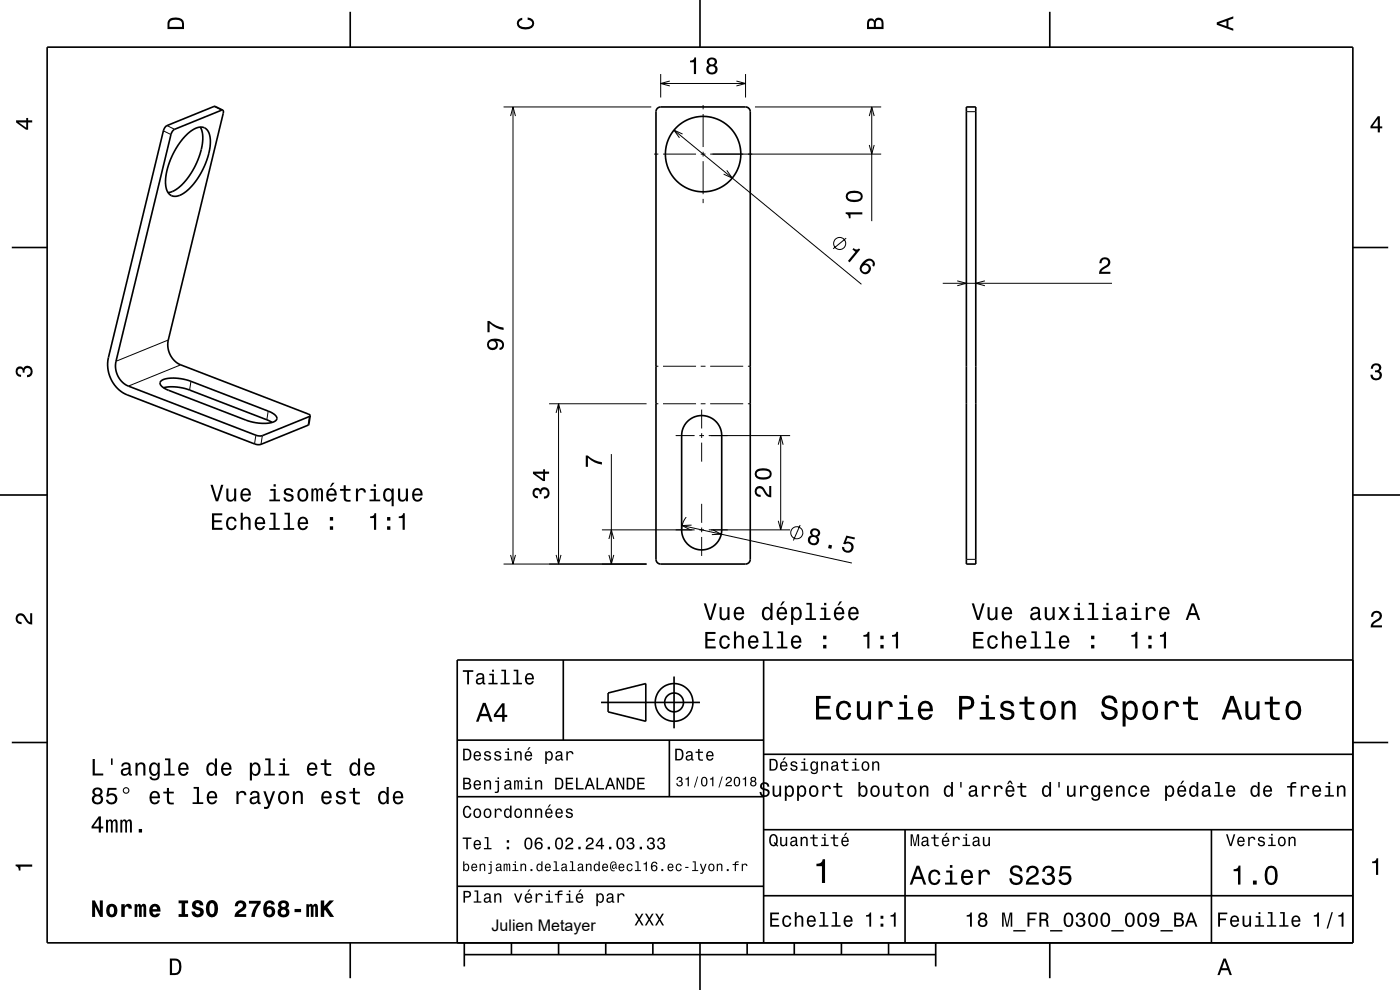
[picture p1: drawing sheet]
<svg xmlns="http://www.w3.org/2000/svg" width="297mm" height="210mm" viewBox="0 0 297 210" stroke-linecap="round" stroke-linejoin="round" font-family="sans-serif">
<defs><g id="words">
<text font-size="3.4" x="104.3" y="197.5">Julien Metayer</text>
</g></defs>
<g fill="none" stroke="#000" stroke-width=".21">
<path d="M140.2 15.7v5M140.2 17.7h18M142.1 17.2l-1.9 .5 1.9 .5M156.2 17.2l2 .5-2 .5M158.2 15.7v5M34.7 27.8l1.6 .7M35.4 26.6l1.6 .8M45.4 22.6l1.6 .8M106.8 22.7h31.4M108.3 24.6l.5-1.9 .6 1.9M108.8 22.7v96.9M138.8 32.7h.9"/>
<path d="M140.7 32.7h7M143 27.6l39.7 32.7M144.8 28.4l-1.8-.8 1.1 1.6M148.7 32.7h1M149.2 22.3v.9M149.2 24.2v7M149.2 32.2v1M149.2 34.2v7M150.7 32.7h36.2M154.2 36.1l1.1 1.7-1.8-.9M160.2 22.7h26.7M184.4 30.8l.5 1.9 .6-1.9"/>
<path d="M184.4 24.6l.5-1.9 .6 1.9M184.9 22.7v24.2M205 23.7h2M149.2 42.2v.9M179.5 50.5l-2.7 2.3M203.1 59.6l1.9 .5-1.9 .5M208.9 59.6l-1.9 .5 1.9 .5M35.7 72.1l-11.1 4.5M38.3 77.4l-11.1 4.5M139.2 77.7h.5M140.7 77.7h7M148.7 77.7h1"/>
<path d="M150.7 77.7h7M158.7 77.7h.5M200 60.1h35.9M40.5 80.9l-.3 1.8M54.3 92.3l-.3 1.9M55.7 92.4l-.3 1.9M56.9 87.2l-.3 1.8M65.6 88.4l-.2 1.8M116.5 85.6h20.7M118 87.6l.5-2 .5 2M118.5 85.6v34M129.7 96.3v23.3"/>
<path d="M139.2 85.6h.5M140.7 85.6h7M143.3 92.4h4.1M148.4 92.4h1M148.7 85.6h1M148.9 86.9v4M148.9 91.9v1M148.9 93.9v4M150.4 92.4h17.2M150.7 85.6h7M158.7 85.6h.5M165.1 94.3l.5-1.9 .5 1.9"/>
<path d="M165.6 92.4v20M106.8 119.6h30.4M108.3 117.7l.5 1.9 .6-1.9M118 117.7l.5 1.9 .5-1.9M127.7 112.4h19.7M129.2 114.3l.5-1.9 .5 1.9M129.2 117.7l.5 1.9 .5-1.9M144.7 111.5l36 7.9M145.6 109.7l-.8 1.3-.2 1.4M146.7 111.4l-2 .1 1.8 .9M148.4 112.4h1M148.9 106.9v4"/>
<path d="M148.9 111.9v1M148.9 113.9v4M150.4 112.4h17.2M151.2 112.4l1.8 .9-2 .1M165.1 110.5l.5 1.9 .5-1.9M169.7 111.4l-1.4 3.2M205 118.6h2"/>
<circle cx="178.1" cy="51.6" r="1.28"/>
<circle cx="169" cy="113" r="1.28"/>
</g>
<g fill="none" stroke="#000" stroke-width=".35">
<path d="M10 10h277v190h-277zM74.3 2.5v7.5M148.5 0v10M222.7 2.5v7.5M39.4 28.8l.3-.3a3.6 3.6 0 0 1 3.7-1.4 3.7 3.7 0 0 1 1.2 3.9l-.6 2.5-1 2.5-1.4 2.3-1.7 2a3.3 3.3 0 0 1-3.7 1.1 4.4 4.4 0 0 1-.9-4.4l.5-2 .9-2.3 1.3-2.2zM42.5 27a8.1 8.1 0 0 1-.4 6.6l-.8 1.8-1 1.7-2 2.4a4.8 4.8 0 0 1-2.6 1.4M47.2 23.4l-10.2 4-.6 .8-11.8 48.4a4.7 4.7 0 0 0 2.6 5.3l27.5 10.5h.9l10.2-4.2M47.2 23.4l-1.8-.8-10 4-.6 .9-11.8 48.3a7 7 0 0 0 4 7.9l27.7 10.6h.7l10-4.1 .1-.1 .3-1.9M47.2 23.4l.2 .6-11.7 48.1a4.7 4.7 0 0 0 2.6 5.3l27.1 10.4 .4 .4M139.5 23l.7-.3h18l.5 .1 .4 .6 .1 95.3-.2 .5-.6 .4h-18.2l-.6-.1-.4-.6v-95.2zM205 22.7h2v96.9h-2zM2.5 52.5h7.5"/>
<path d="M287 52.5h7.5M34.2 80.8a7.9 7.9 0 0 1 6.3 .1l16.4 6.3a2.12 2.12 0 0 1 1.8 1.7 3.1 3.1 0 0 1-3 .9l-1.7-.2-1.6-.4-16.6-6.4a2.12 2.12 0 0 1-1.8-1.7zM34.7 82.2a9.9 9.9 0 0 1 5.5 .5l16.5 6.4 1 .5M145.9 89.4a4.3 4.3 0 0 1 4.6-.9 4.3 4.3 0 0 1 2.6 3.9v20a4.2 4.2 0 0 1-4.2 4.3 4.2 4.2 0 0 1-4.3-4.3v-20.1l.4-1.7zM0 105h10M287 105h10M119.5 140v17M162 140v60M287 140h-190v60M2.5 157.5h7.5M97 157h65M127.5 149h21"/>
<path d="M129 147l8-2v8l-8-2zM142 157v12M143 143.5v11M287 157.5h7.5M97 169h65M162 176h125M162 160h125M192 176v24M257 176v24M97 188h65M162 190h125M74.3 200v7.5"/>
<path d="M98.5 202.5h100M98.5 200v5M108.5 200v2.5M118.5 200v2.5M128.5 200v2.5M138.5 200v2.5M148.5 200v10M158.5 200v2.5M168.5 200v2.5M178.5 200v2.5M188.5 200v2.5M198.5 200v5"/>
<path d="M222.7 200v7.5"/>
<circle cx="149.2" cy="32.7" r="8"/>
<circle cx="143" cy="149" r="2"/>
<circle cx="143" cy="149" r="4"/>
</g>
<g fill="#000">
<path d="M36 4a2.18 2.18 0 0 0-.5 2.2h3.5v-1.2a1.43 1.43 0 0 0-1.7-1.3zM36.3 4.4a2.15 2.15 0 0 1 2.2 .3l.1 1h-2.6v-1z" fill-rule="evenodd"/>
<path d="M109.9 4.2l.9-.4v.4a.7 .7 0 0 0-.7 .5 .7 .7 0 0 0 .3 .8 1.7 1.7 0 0 0 2.5-.5 .9 .9 0 0 0-1-.8v-.5a1.24 1.24 0 0 1 1.4 1.1 1.24 1.24 0 0 1-1 1.4 2.22 2.22 0 0 1-2.5-.7l-.2-.5z" fill-rule="evenodd"/>
<path d="M146.4 12.9v.3h.8v2.5h.5v-3.5h-.4a.77 .77 0 0 1-.9 .7zM150.2 12.4a.83 .83 0 0 0 .2 1.4 1.11 1.11 0 0 0-.4 1.6 1.11 1.11 0 0 0 1.5 .3 1.03 1.03 0 0 0 .7-.9 1.03 1.03 0 0 0-.5-1 .89 .89 0 0 0 .4-1.1 .89 .89 0 0 0-1.1-.5zM150.3 14.7a.71 .71 0 0 1 1.4 0 .71 .71 0 0 1-1.4 0zM150.4 13.2a.6 .6 0 0 1 1.2 0 .6 .6 0 0 1-1.2 0z" fill-rule="evenodd"/>
<path d="M184.2 4.2l-.3 .7v1.3h3.5v-1.3a.98 .98 0 0 0-.7-1.1 .98 .98 0 0 0-1.2 .6 .84 .84 0 0 0-1.3-.2zM184.5 4.5a.54 .54 0 0 1 .6-.1 .54 .54 0 0 1 .3 .6v.7h-1zM185.9 4.4a.62 .62 0 0 1 .8-.1 .62 .62 0 0 1 .3 .6v.8h-1.2z" fill-rule="evenodd"/>
<path d="M258.1 4.7v.6l3.5 1.2v-.4l-1-.4v-1.4l1-.4v-.4zM258.6 5l1.6-.5v1z" fill-rule="evenodd"/>
<path d="M3.4 25.5v.5l2.1 1.5h.5v-1.5h.8v-.5h-.8v-.5h-.4v.5zM4 26h1.6v1.1z" fill-rule="evenodd"/>
<path d="M292.3 24.7l-1.6 2.1v.4h1.6v.9h.4v-.9h.5v-.4h-.5v-2.1zM292.3 25.2v1.6h-1.1z" fill-rule="evenodd"/>
<path d="M181.1 52.6l-.3 .3 .7 .5-1.6 2 .3 .2 2.3-2.7-.3-.2a.77 .77 0 0 1-1.1-.1zM183.2 55.5a1.63 1.63 0 0 0-.4 2.4 1.15 1.15 0 0 0 1.9-.5 1.15 1.15 0 0 0-1.2-1.5 1.03 1.03 0 0 1 1.4-.5 .58 .58 0 0 1 .1 .9l.4 .3a1.18 1.18 0 0 0-.3-1.5 1.18 1.18 0 0 0-1.6 .1zM182.8 57a.75 .75 0 0 1 1.5 0 .75 .75 0 0 1-1.5 0z" fill-rule="evenodd"/>
<path d="M179.4 45v.4a.77 .77 0 0 1 .7 .9h.3v-.8h2.5v-.5zM179.9 40.8a1.13 1.13 0 0 0-.4 1.2 1.13 1.13 0 0 0 .9 .8 2.28 2.28 0 0 0 2.5-.6 1.14 1.14 0 0 0-.9-1.7 2.86 2.86 0 0 0-2.1 .3zM179.9 41.3a2.37 2.37 0 0 1 2.6 0v.7a2.37 2.37 0 0 1-2.6 0z" fill-rule="evenodd"/>
<path d="M233.5 54.9a1.18 1.18 0 0 1 2 .3 1.18 1.18 0 0 1-1 1.7l-.6 .3-.2 .5h1.9v.4h-2.4a1.8 1.8 0 0 1 1.4-1.7 .71 .71 0 0 0 .5-.9 .71 .71 0 0 0-.9-.5 .71 .71 0 0 0-.5 .8h-.5z" fill-rule="evenodd"/>
<path d="M103.7 72.2a1.18 1.18 0 0 0-.3 1.5 1.18 1.18 0 0 0 1.6 .5 1.18 1.18 0 0 0 .5-1.5l-.2-.4a1.02 1.02 0 0 1 1.2 .9 .56 .56 0 0 1-.5 .6v.4a1.18 1.18 0 0 0 .9-1.2 1.18 1.18 0 0 0-1.1-1.1 2.92 2.92 0 0 0-2.1 .3zM103.7 73a.75 .75 0 0 1 1.5 0 .75 .75 0 0 1-1.5 0zM103.4 68.1v2.4h.5v-1.9a5.2 5.2 0 0 0 2.9 1.4v-.5a5.3 5.3 0 0 1-3-1.4z" fill-rule="evenodd"/>
<path d="M291.1 77.4a1.08 1.08 0 0 1 1.4-.2 1.08 1.08 0 0 1 .4 1.2l-.3 .3a1.06 1.06 0 0 1 .5 1.3 1.06 1.06 0 0 1-1.2 .7 1.1 1.1 0 0 1-1.2-1.2h.5a.71 .71 0 0 0 1 .8 .71 .71 0 0 0 .1-1.3h-.6v-.4a.61 .61 0 0 0 .8-.3 .61 .61 0 0 0-.2-.8 .61 .61 0 0 0-.9 .2l-.1 .5h-.5z" fill-rule="evenodd"/>
<path d="M3.6 78a.86 .86 0 0 1 1.4 .2 1.06 1.06 0 0 1 1.2-.6 1.06 1.06 0 0 1 .7 1.2 1.1 1.1 0 0 1-1.2 1.2v-.4a.71 .71 0 0 0 .8-1 .71 .71 0 0 0-1.3-.1v.6h-.4a.61 .61 0 0 0-.3-.8 .61 .61 0 0 0-.8 .2 .61 .61 0 0 0 .2 .8l.6 .2v.4a1.15 1.15 0 0 1-1.2-.6 1.15 1.15 0 0 1 .3-1.3z" fill-rule="evenodd"/>
<path d="M124.3 96.6h.4a5.3 5.3 0 0 0 3 1.4v.5a5.2 5.2 0 0 1-3-1.4v1.9h-.4z" fill-rule="evenodd"/>
<path d="M45 108.9v3.5h2.2v-.4h-1.8v-1.2h1.6v-.4h-1.6v-1.1h1.8v-.4zM48.2 110a1.53 1.53 0 0 0 .9 2.5 1.06 1.06 0 0 0 1.1-1.1h-.4a.67 .67 0 0 1-.7 .7 .67 .67 0 0 1-.7-.6 1.11 1.11 0 0 1 .7-1.5 .59 .59 0 0 1 .6 .6h.5a1.09 1.09 0 0 0-.8-1 1.09 1.09 0 0 0-1.2 .4zM51.1 108.8v3.6h.4v-1.6a.63 .63 0 0 1 .5-.8 .63 .63 0 0 1 .7 .7v1.7h.5v-1.8a.88 .88 0 0 0-.6-1 .88 .88 0 0 0-1.1 .5v-1.3zM54.3 110a1.54 1.54 0 0 0 .8 2.5 1.06 1.06 0 0 0 1.1-.9h-.4l-.2 .4-.4 .1a.76 .76 0 0 1-.7-.9h1.8a1.17 1.17 0 0 0-.5-1.4 1.17 1.17 0 0 0-1.5 .2zM54.7 110.2a.66 .66 0 0 1 .8-.2 .66 .66 0 0 1 .3 .8h-1.3zM57.3 108.8v.3h.7v2.9h-.9v.4h2.3v-.4h-.9v-3.2zM60.4 108.8v.3h.7v2.9h-1v.4h2.3v-.4h-.9v-3.2zM63.4 110a1.54 1.54 0 0 0 .8 2.5 1.06 1.06 0 0 0 1.1-.9h-.4l-.2 .4-.4 .1a.76 .76 0 0 1-.7-.9h1.8a1.16 1.16 0 0 0-.5-1.4 1.16 1.16 0 0 0-1.5 .2zM63.8 110.2a.66 .66 0 0 1 .8-.2 .66 .66 0 0 1 .3 .8h-1.3zM70 111.6v.8h.7v-.8zM70 109.7v.7h.7v-.7z" fill-rule="evenodd"/>
<path d="M44.7 102.8l1.1 3.5h.5l1.1-3.5h-.5l-.9 3-.9-3zM48 103.6v1.8a.89 .89 0 0 0 .6 1 .89 .89 0 0 0 1.1-.5v.4h.4v-2.7h-.4v1.6a.65 .65 0 0 1-.4 .8 .65 .65 0 0 1-.8-.3v-2.1zM51.3 103.9a1.54 1.54 0 0 0 .8 2.5 1.06 1.06 0 0 0 1.1-.8h-.5l-.2 .3-.4 .1a.75 .75 0 0 1-.7-.9h1.8a1.17 1.17 0 0 0-.5-1.4 1.17 1.17 0 0 0-1.4 .2zM51.6 104.1a.66 .66 0 0 1 .8-.1 .66 .66 0 0 1 .4 .7h-1.4zM57.3 103.7v.4h.7v1.9h-.9v.3h2.3v-.3h-.9v-2.3zM58 102.7v.5h.5v-.5zM60.5 103.8a.75 .75 0 0 0-.3 .8 .75 .75 0 0 0 .8 .5l.8 .3a.63 .63 0 0 1-.6 .7 .63 .63 0 0 1-.6-.6h-.5a1.07 1.07 0 0 0 1.2 .9 1.07 1.07 0 0 0 1-1.2l-.5-.3-1.1-.4a.54 .54 0 0 1 .5-.6 .54 .54 0 0 1 .6 .5h.4a1.03 1.03 0 0 0-.7-.9 1.03 1.03 0 0 0-1 .3zM63.4 103.9a1.52 1.52 0 0 0 .8 2.5 1.48 1.48 0 0 0 1.2-1.4 1.48 1.48 0 0 0-1.2-1.5l-.4 .1zM63.7 104.2a.67 .67 0 0 1 .7-.2 .67 .67 0 0 1 .5 .5 1.11 1.11 0 0 1-.7 1.5 1.17 1.17 0 0 1-.5-1.8zM66.1 103.6v2.7h.4v-1.8l.2-.6h.3l.1 .3v2.1h.4v-2l.4-.4 .2 .1v.4v1.9h.4v-1.8a.69 .69 0 0 0-.5-1l-.6 .4-.1-.3-.4-.1-.4 .4v-.3zM70.5 102.4l-.5 .9h.3l.7-.9zM69.5 103.9a1.54 1.54 0 0 0 .8 2.5 1.06 1.06 0 0 0 1.1-.8h-.4l-.3 .3-.3 .1a.76 .76 0 0 1-.7-.9h1.7a1.17 1.17 0 0 0-.4-1.4 1.17 1.17 0 0 0-1.5 .2zM69.9 104.1a.66 .66 0 0 1 .8-.1 .66 .66 0 0 1 .3 .7h-1.3zM72.9 102.9v.8h-.8v.4h.8v1.8a1.05 1.05 0 0 0 1.5 .5v-.4a.68 .68 0 0 1-1-.3l-.1-1.6h1.1v-.4h-1.1v-.8zM75.5 103.6v2.7h.5v-1.5a.66 .66 0 0 1 .3-.8 .66 .66 0 0 1 .8 .2l.1 .3h.4a.89 .89 0 0 0-.7-.9 .89 .89 0 0 0-1 .5v-.5zM78.6 103.7v.4h.7v1.9h-.9v.3h2.3v-.3h-1v-2.3zM79.3 102.7v.5h.5v-.5zM81.5 103.9a1.57 1.57 0 0 0 .8 2.5l.4-.1 .4-.4v1.5h.4v-3.8h-.4v.4l-.2-.2a.87 .87 0 0 0-1.4 .1zM81.9 104.2a.62 .62 0 0 1 .7-.2 .62 .62 0 0 1 .4 .5 1.11 1.11 0 0 1-.6 1.5 1.18 1.18 0 0 1-.5-1.8zM84.4 103.6v1.8a.89 .89 0 0 0 .7 1 .89 .89 0 0 0 1-.5v.4h.4v-2.7h-.4v1.6a.64 .64 0 0 1-.4 .8 .64 .64 0 0 1-.8-.3v-2.1zM87.7 103.9a1.54 1.54 0 0 0 .8 2.5 1.05 1.05 0 0 0 1.1-.8h-.4l-.3 .3-.3 .1a.75 .75 0 0 1-.7-.9h1.8a1.16 1.16 0 0 0-.5-1.4 1.16 1.16 0 0 0-1.5 .2zM88.1 104.1a.66 .66 0 0 1 .8-.1 .66 .66 0 0 1 .3 .7h-1.3z" fill-rule="evenodd"/>
<path d="M78.5 109.5v.4h.8v2.5h.5v-3.5h-.3a.77 .77 0 0 1-1 .6zM82.1 111.6v.8h.7v-.8zM82.1 109.7v.7h.7v-.7zM84.6 109.5v.4h.8v2.5h.5v-3.5h-.4a.77 .77 0 0 1-.9 .6z" fill-rule="evenodd"/>
<path d="M113.2 103.8a1.17 1.17 0 0 0-.2 1.2 1.17 1.17 0 0 0 1.1 .7v-.4a.62 .62 0 0 1-.7-.4 .62 .62 0 0 1 .2-.8 .62 .62 0 0 1 .8 .2l.1 .5h.4a.72 .72 0 0 1 .4-.9 .72 .72 0 0 1 .9 .5 .72 .72 0 0 1-.5 .9h-.3v.5a1.18 1.18 0 0 0 1.2-1.5 1.18 1.18 0 0 0-1.8-.6l-.2 .2a.86 .86 0 0 0-1.4-.1zM113.1 100v.5l2.1 1.5h.4v-1.5h.9v-.5h-.9v-.4h-.4v.4zM113.7 100.5h1.5v1.1z" fill-rule="evenodd"/>
<path d="M160.4 103.4a1.2 1.2 0 0 0-.2 1.4 1.2 1.2 0 0 0 1.2 .6v-.4a.7 .7 0 0 1-.9-.6 .7 .7 0 0 1 .5-.8 .7 .7 0 0 1 .9 .5 1.81 1.81 0 0 0 1.7 1.4v-2.4h-.4v1.9a2.23 2.23 0 0 1-1.2-1.5 1.1 1.1 0 0 0-1.6-.1zM160.6 99.6a1.13 1.13 0 0 0-.5 1.2 1.13 1.13 0 0 0 1 .9 2.27 2.27 0 0 0 2.5-.6 1.14 1.14 0 0 0-.9-1.7 2.9 2.9 0 0 0-2.1 .2zM160.6 100.2a2.38 2.38 0 0 1 2.6 0v.7a2.38 2.38 0 0 1-2.6 0z" fill-rule="evenodd"/>
<path d="M172 112.4a.8 .8 0 0 0 .2 1.2 1.11 1.11 0 0 0-.8 1.4 1.11 1.11 0 0 0 1.5 .7 1.03 1.03 0 0 0 .8-.8 1.03 1.03 0 0 0-.3-1.1 .89 .89 0 0 0 .6-.9 .89 .89 0 0 0-.9-.8h-.4zM171.9 114.6a.71 .71 0 0 1 1.4 0 .71 .71 0 0 1-1.4 0zM172.3 113a.6 .6 0 0 1 1.2 0 .6 .6 0 0 1-1.2 0zM175.8 115.5l-.1 .8 .7 .1 .1-.7zM179.5 113.6l-.6 1.8 .4 .1a.8 .8 0 0 1 1.2 0 .8 .8 0 0 1-.3 1.2 .8 .8 0 0 1-1.1-.6l-.5-.1a1.21 1.21 0 0 0 1.3 1.3 1.21 1.21 0 0 0 1.1-1.4 1.21 1.21 0 0 0-1.6-.9l.4-.9 1.5 .3 .1-.4z" fill-rule="evenodd"/>
<path d="M3.6 130.4a1.22 1.22 0 0 1 2 .7l.4 .6 .4 .3v-1.9h.4v2.4a1.8 1.8 0 0 1-1.7-1.4 .71 .71 0 0 0-.9-.5 .71 .71 0 0 0-.5 .8 .71 .71 0 0 0 .9 .5v.5a1.18 1.18 0 0 1-1.2-.7 1.18 1.18 0 0 1 .2-1.3z" fill-rule="evenodd"/>
<path d="M149.6 134.1v3.5h2.2v-.5h-1.7v-1.2h1.5v-.4h-1.5v-1h1.7v-.4zM152.9 135.1a1.53 1.53 0 0 0 .8 2.5 1.05 1.05 0 0 0 1.1-1h-.4a.67 .67 0 0 1-.6 .7 .67 .67 0 0 1-.7-.6 1.12 1.12 0 0 1 .7-1.6 .6 .6 0 0 1 .6 .6h.4a1.09 1.09 0 0 0-.7-.9 1.09 1.09 0 0 0-1.2 .3zM155.7 133.9v3.7h.5v-1.6a.64 .64 0 0 1 .3-.8 .64 .64 0 0 1 .8 .4l.1 2h.4v-1.8a.88 .88 0 0 0-.6-1 .88 .88 0 0 0-1 .4v-1.3zM159 135.1a1.54 1.54 0 0 0 .8 2.5 1.05 1.05 0 0 0 1.1-.8h-.5l-.2 .3-.4 .1a.75 .75 0 0 1-.7-.9h1.8a1.16 1.16 0 0 0-.5-1.3 1.16 1.16 0 0 0-1.4 .1zM159.3 135.3a.66 .66 0 0 1 .8-.1 .66 .66 0 0 1 .3 .8h-1.3zM162 133.9v.4h.7v2.9h-1v.4h2.3v-.4h-.9v-3.3zM165 133.9v.4h.7v2.9h-.9v.4h2.2v-.4h-.9v-3.3zM168.1 135.1a1.54 1.54 0 0 0 .8 2.5 1.06 1.06 0 0 0 1.1-.8h-.5l-.2 .3-.4 .1a.75 .75 0 0 1-.7-.9h1.8a1.16 1.16 0 0 0-.5-1.3 1.16 1.16 0 0 0-1.4 .1zM168.4 135.3a.66 .66 0 0 1 .8-.1 .66 .66 0 0 1 .4 .8h-1.4zM174.6 136.8v.8h.7v-.8zM174.6 134.8v.8h.7v-.8z" fill-rule="evenodd"/>
<path d="M149.3 128l1.1 3.5h.5l1.1-3.5h-.4l-.9 3-.9-3zM152.7 128.8v1.8a.89 .89 0 0 0 .6 1 .89 .89 0 0 0 1-.5v.4h.5v-2.7h-.5v1.6a.64 .64 0 0 1-.4 .7 .64 .64 0 0 1-.8-.3v-2zM155.9 129.1a1.54 1.54 0 0 0 .8 2.5 1.06 1.06 0 0 0 1.1-.9h-.4l-.2 .4-.4 .1a.76 .76 0 0 1-.7-.9h1.8a1.17 1.17 0 0 0-.5-1.4 1.17 1.17 0 0 0-1.5 .2zM156.3 129.3a.66 .66 0 0 1 .8-.1 .66 .66 0 0 1 .3 .7h-1.3zM161.9 129.1a1.58 1.58 0 0 0 .8 2.5l.4-.1 .3-.4v.4h.5v-3.6h-.5v1.3a.89 .89 0 0 0-1.5-.1zM162.3 129.4a.62 .62 0 0 1 .6-.3 .62 .62 0 0 1 .5 .6 1.11 1.11 0 0 1-.7 1.5 1.19 1.19 0 0 1-.4-1.8zM166 127.6l-.5 .8h.3l.7-.8zM165 129.1a1.54 1.54 0 0 0 .8 2.5 1.06 1.06 0 0 0 1.1-.9h-.4l-.2 .4-.4 .1a.76 .76 0 0 1-.7-.9h1.8a1.16 1.16 0 0 0-.5-1.4 1.16 1.16 0 0 0-1.5 .2zM165.4 129.3a.66 .66 0 0 1 .8-.1 .66 .66 0 0 1 .3 .7h-1.3zM167.8 128.8v3.8h.5v-1.5a.93 .93 0 0 0 1 .5 .93 .93 0 0 0 .7-.8 1.51 1.51 0 0 0-1-2.1l-.4 .1-.3 .4v-.4zM168.5 129.4a.63 .63 0 0 1 .6-.3 .63 .63 0 0 1 .5 .6 1.13 1.13 0 0 1-.6 1.5 1.18 1.18 0 0 1-.5-1.8zM171.1 127.9v.4h.7v2.8h-.9v.4h2.2v-.4h-.9v-3.2zM174.1 128.9v.4h.7v1.8h-.9v.4h2.3v-.4h-.9v-2.2zM174.8 127.9v.5h.5v-.5zM178.2 127.6l-.5 .8h.3l.7-.8zM177.2 129.1a1.54 1.54 0 0 0 .8 2.5 1.06 1.06 0 0 0 1.1-.9h-.5l-.2 .4-.4 .1a.75 .75 0 0 1-.7-.9h1.8a1.17 1.17 0 0 0-.5-1.4 1.17 1.17 0 0 0-1.4 .2zM177.5 129.3a.66 .66 0 0 1 .8-.1 .66 .66 0 0 1 .4 .7h-1.4zM180.2 129.1a1.54 1.54 0 0 0 .8 2.5 1.06 1.06 0 0 0 1.1-.9h-.4l-.2 .4-.4 .1a.76 .76 0 0 1-.7-.9h1.8a1.16 1.16 0 0 0-.5-1.4 1.16 1.16 0 0 0-1.5 .2zM180.6 129.3a.66 .66 0 0 1 .8-.1 .66 .66 0 0 1 .3 .7h-1.3z" fill-rule="evenodd"/>
<path d="M183.2 134.7v.4h.8v2.5h.4v-3.6h-.3a.77 .77 0 0 1-.9 .7zM186.8 136.8v.8h.7v-.8zM186.8 134.8v.8h.7v-.8zM189.2 134.7v.4h.9v2.5h.4v-3.6h-.3a.77 .77 0 0 1-1 .7z" fill-rule="evenodd"/>
<path d="M206.5 134.1v3.5h2.2v-.5h-1.8v-1.2h1.6v-.4h-1.6v-1h1.7v-.4zM209.7 135.1a1.52 1.52 0 0 0 .9 2.5 1.05 1.05 0 0 0 1.1-1h-.4a.67 .67 0 0 1-.7 .7 .67 .67 0 0 1-.7-.6 1.12 1.12 0 0 1 .7-1.6 .6 .6 0 0 1 .6 .6h.5a1.09 1.09 0 0 0-.8-.9 1.09 1.09 0 0 0-1.2 .3zM212.6 133.9v3.7h.4v-1.6a.63 .63 0 0 1 .4-.8 .63 .63 0 0 1 .8 .4v2h.5v-1.8a.88 .88 0 0 0-.6-1 .88 .88 0 0 0-1.1 .4v-1.3zM215.8 135.1a1.54 1.54 0 0 0 .8 2.5 1.06 1.06 0 0 0 1.1-.8h-.4l-.3 .3-.3 .1a.76 .76 0 0 1-.7-.9h1.8a1.17 1.17 0 0 0-.5-1.3 1.17 1.17 0 0 0-1.5 .1zM216.2 135.3a.66 .66 0 0 1 .8-.1 .66 .66 0 0 1 .3 .8h-1.3zM218.8 133.9v.4h.7v2.9h-.9v.4h2.3v-.4h-1v-3.3zM221.8 133.9v.4h.7v2.9h-.9v.4h2.3v-.4h-.9v-3.3zM224.9 135.1a1.54 1.54 0 0 0 .8 2.5 1.06 1.06 0 0 0 1.1-.8h-.4l-.2 .3-.4 .1a.76 .76 0 0 1-.7-.9h1.8a1.17 1.17 0 0 0-.5-1.3 1.17 1.17 0 0 0-1.5 .1zM225.3 135.3a.66 .66 0 0 1 .8-.1 .66 .66 0 0 1 .3 .8h-1.3zM231.5 136.8v.8h.7v-.8zM231.5 134.8v.8h.7v-.8z" fill-rule="evenodd"/>
<path d="M206.1 128l1.2 3.5h.5l1.1-3.5h-.5l-.9 3-.9-3zM209.5 128.8v1.8a.89 .89 0 0 0 .6 1 .89 .89 0 0 0 1.1-.5v.4h.4v-2.7h-.4v1.6a.64 .64 0 0 1-.4 .7 .64 .64 0 0 1-.8-.3l-.1-2zM212.8 129.1a1.54 1.54 0 0 0 .8 2.5 1.06 1.06 0 0 0 1.1-.9h-.5l-.2 .4-.4 .1a.75 .75 0 0 1-.7-.9h1.8a1.16 1.16 0 0 0-.5-1.4 1.16 1.16 0 0 0-1.4 .2zM213.1 129.3a.66 .66 0 0 1 .8-.1 .66 .66 0 0 1 .4 .7h-1.4zM218.9 128.9l-.3 .7h.4a.55 .55 0 0 1 .7-.5 .55 .55 0 0 1 .4 .7l-.2 .1a1 1 0 0 0-1.1 .2 1 1 0 0 0-.2 1 .94 .94 0 0 0 1.6 .1l.1 .3h.6v-.3l-.2-.1-.1-1.6a1.02 1.02 0 0 0-1.7-.6zM219.1 130.5l1.1-.4a.77 .77 0 0 1-.2 .9 .77 .77 0 0 1-.9 .1zM221.6 128.8v1.8a.89 .89 0 0 0 .7 1 .89 .89 0 0 0 1-.5v.4h.4v-2.7h-.4v1.6a.64 .64 0 0 1-.4 .7 .64 .64 0 0 1-.8-.3v-2zM224.6 128.8l.8 1.3-.9 1.4h.5l.7-1 .7 1h.6l-1-1.4 .9-1.3h-.5l-.7 1-.6-1zM227.9 128.9v.4h.7v1.8h-.9v.4h2.3v-.4h-.9v-2.2zM228.6 127.9v.5h.5v-.5zM231 127.9v.4h.7v2.8h-1v.4h2.3v-.4h-.9v-3.2zM234 128.9v.4h.7v1.8h-.9v.4h2.3v-.4h-.9v-2.2zM234.7 127.9v.5h.5v-.5zM237.1 128.9l-.2 .7h.4a.55 .55 0 0 1 .6-.5 .55 .55 0 0 1 .4 .7l-.2 .1a1 1 0 0 0-1 .2 1 1 0 0 0-.3 1 .93 .93 0 0 0 1.6 .1l.1 .3h.6v-.3l-.2-.1-.1-1.6a1.02 1.02 0 0 0-.6-.8 1.02 1.02 0 0 0-1.1 .2zM237.3 130.5l1.1-.4a.77 .77 0 0 1-.2 .9 .77 .77 0 0 1-.9 .1l-.1-.3zM240.1 128.9v.4h.7v1.8h-.9v.4h2.3v-.4h-1v-2.2zM240.8 127.9v.5h.4v-.5zM243.1 128.8v2.7h.4v-1.5a.66 .66 0 0 1 .4-.8 .66 .66 0 0 1 .8 .2v.2h.5a.89 .89 0 0 0-.7-.9 .89 .89 0 0 0-1 .5v-.4zM246.2 129.1a1.54 1.54 0 0 0 .8 2.5 1.06 1.06 0 0 0 1.1-.9h-.5l-.2 .4-.4 .1a.75 .75 0 0 1-.7-.9h1.8a1.17 1.17 0 0 0-.5-1.4 1.17 1.17 0 0 0-1.4 .2zM246.5 129.3a.66 .66 0 0 1 .8-.1 .66 .66 0 0 1 .4 .7h-1.4zM252.8 128l-1.3 3.5h.5l.4-1h1.4l.3 1h.5l-1.3-3.5zM253.1 128.5l.5 1.5h-1.1z" fill-rule="evenodd"/>
<path d="M240 134.7v.4h.8v2.5h.5v-3.6h-.4a.77 .77 0 0 1-.9 .7zM243.6 136.8v.8h.7v-.8zM243.6 134.8v.8h.7v-.8zM246.1 134.7v.4h.8v2.5h.5v-3.6h-.4a.77 .77 0 0 1-.9 .7z" fill-rule="evenodd"/>
<path d="M291.2 129.9a1.18 1.18 0 0 1 1.9 .3 1.18 1.18 0 0 1-1 1.7l-.5 .3-.3 .5h1.9v.4h-2.4a1.8 1.8 0 0 1 1.4-1.8 .71 .71 0 0 0 .5-.8 .71 .71 0 0 0-.9-.5 .71 .71 0 0 0-.5 .8h-.4z" fill-rule="evenodd"/>
<path d="M98.2 158.8v2.5h.9a1.37 1.37 0 0 0 .7-2.2 1.56 1.56 0 0 0-1.6-.3zM98.6 159.1a.98 .98 0 0 1 1.1 .7 .98 .98 0 0 1-.6 1.2h-.5zM100.7 159.6a1.04 1.04 0 0 0-.2 1.2 1.04 1.04 0 0 0 1 .5l.5-.5h-.3l-.4 .3a.54 .54 0 0 1-.5-.7h1.3a.83 .83 0 0 0-.4-.9 .83 .83 0 0 0-1 .1zM100.9 159.7l.2-.1a.47 .47 0 0 1 .5 .1 .47 .47 0 0 1 .1 .5h-.9zM102.9 159.5l-.2 .1a.69 .69 0 0 0 .9 .9l.2 .1a.43 .43 0 0 1-.4 .5 .43 .43 0 0 1-.4-.4h-.3a.74 .74 0 0 0 .9 .7 .74 .74 0 0 0 .5-1l-1-.4a.38 .38 0 0 1 .3-.5 .38 .38 0 0 1 .4 .4h.3a.78 .78 0 0 0-1.2-.4zM105.1 159.5l-.2 .1a.69 .69 0 0 0 .9 .9l.2 .1a.43 .43 0 0 1-.4 .5 .43 .43 0 0 1-.5-.4h-.3a.74 .74 0 0 0 .9 .7 .74 .74 0 0 0 .5-1l-.9-.4a.38 .38 0 0 1 .3-.5 .38 .38 0 0 1 .4 .4h.3a.77 .77 0 0 0-1.2-.4zM107.2 159.4v.3h.5v1.3h-.7v.3h1.6v-.3h-.6v-1.6zM107.7 158.7v.4h.3v-.4zM109.2 159.4v1.9h.3v-1.1a.45 .45 0 0 1 .4-.6 .45 .45 0 0 1 .5 .5v1.2h.3v-1.3a.63 .63 0 0 0-.5-.7 .63 .63 0 0 0-.7 .4v-.3zM112.2 158.5l-.4 .6h.3l.5-.6zM111.5 159.6a1.04 1.04 0 0 0-.2 1.2 1.04 1.04 0 0 0 1.1 .5l.5-.5h-.3l-.5 .3a.54 .54 0 0 1-.5-.7h1.3a.83 .83 0 0 0-.4-.9 .83 .83 0 0 0-1 .1zM111.8 159.7l.1-.1a.48 .48 0 0 1 .5 .1 .48 .48 0 0 1 .2 .5h-1zM115.7 159.4v2.7h.3v-1.1a.66 .66 0 0 0 .7 .4 .66 .66 0 0 0 .5-.6 .91 .91 0 0 0 0-1.1 .91 .91 0 0 0-1-.3l-.2 .3v-.3zM116.1 159.8a.45 .45 0 0 1 .5-.2 .45 .45 0 0 1 .3 .4 .65 .65 0 0 1 .1 .8 .65 .65 0 0 1-.7 .2 .98 .98 0 0 1-.2-1.2zM118.1 159.5l-.2 .4h.3a.39 .39 0 0 1 .4-.3 .39 .39 0 0 1 .3 .5h-.1a.65 .65 0 0 0-1 .4 .65 .65 0 0 0 .6 .9l.6-.3 .1 .2h.4v-.2l-.2-.1v-1.1a.72 .72 0 0 0-.5-.6 .72 .72 0 0 0-.7 .2zM118.2 160.6l.8-.3a.55 .55 0 0 1-.2 .7 .55 .55 0 0 1-.6 0zM120.1 159.4v1.9h.4v-1.1a.47 .47 0 0 1 .2-.6 .47 .47 0 0 1 .6 .2v.2h.4a.64 .64 0 0 0-.5-.7 .64 .64 0 0 0-.8 .4v-.3z" fill-rule="evenodd"/>
<path d="M98.2 142.2v.3h.9v2.7h.4v-2.7h.9v-.3zM101.3 143l-.3 .5h.4a.47 .47 0 0 1 .5-.4 .47 .47 0 0 1 .4 .6l-.2 .1a.84 .84 0 0 0-1 .2 .84 .84 0 0 0 0 1.1 .9 .9 0 0 0 1.3-.2l.1 .2 .5 .1v-.3l-.3-.1v-1.3a.87 .87 0 0 0-1.4-.5zM101.4 144.3l.9-.3a.66 .66 0 0 1-.1 .7 .66 .66 0 0 1-.8 .1zM103.8 142.9v.3h.6v1.6h-.8v.4h2v-.4h-.8v-1.9zM104.4 142.1v.4h.4v-.4zM106.4 142.1v.3h.6v2.4h-.8v.4h1.9v-.4h-.7v-2.7zM109 142.1v.3h.6v2.4h-.8v.4h1.9v-.4h-.7v-2.7zM111.6 143.1a1.32 1.32 0 0 0 .7 2.1 .9 .9 0 0 0 .9-.7h-.3l-.2 .3-.4 .1a.65 .65 0 0 1-.6-.8h1.6a1 1 0 0 0-.4-1.2 1 1 0 0 0-1.3 .2zM111.9 143.3a.57 .57 0 0 1 .7-.1 .57 .57 0 0 1 .3 .6h-1.2z" fill-rule="evenodd"/>
<path d="M102.4 149.1l-1.4 4h.5l.4-1.2h1.6l.4 1.2h.6l-1.5-4zM102.7 149.7l.7 1.7h-1.3zM106.5 149.2l-1.7 2.4v.5h1.7v1h.5v-1h.6v-.5h-.6v-2.4zM106.5 149.9v1.7h-1.3z" fill-rule="evenodd"/>
<path d="M143.2 158.8v2.5h.9a1.37 1.37 0 0 0 .7-2.2 1.56 1.56 0 0 0-1.6-.3zM143.6 159.1a.98 .98 0 0 1 1.1 .7 .98 .98 0 0 1-.6 1.2h-.5zM145.7 159.5l-.2 .4h.3a.39 .39 0 0 1 .5-.3 .39 .39 0 0 1 .3 .5h-.2a.65 .65 0 0 0-.9 .4 .65 .65 0 0 0 .5 .9l.7-.3v.2h.4v-.2l-.1-.1-.1-1.1a.73 .73 0 0 0-.4-.6 .73 .73 0 0 0-.8 .2zM145.8 160.6l.8-.3a.55 .55 0 0 1-.1 .7 .55 .55 0 0 1-.7 0zM148.1 158.9v.5h-.5v.3h.5v1.3a.75 .75 0 0 0 1 .4v-.3a.48 .48 0 0 1-.7-.3v-1.1h.7v-.3h-.7v-.5zM150 159.6a1.04 1.04 0 0 0-.2 1.2 1.04 1.04 0 0 0 1.1 .5l.5-.5h-.4l-.4 .3a.54 .54 0 0 1-.5-.7h1.3a.83 .83 0 0 0-.4-.9 .83 .83 0 0 0-1 .1zM150.3 159.7l.1-.1a.48 .48 0 0 1 .5 .1 .48 .48 0 0 1 .2 .5h-1z" fill-rule="evenodd"/>
<path d="M173.1 147.6v5h3.2v-.6h-2.5v-1.7h2.2v-.6h-2.2v-1.5h2.4v-.6zM177.8 149.2a2.59 2.59 0 0 0 .5 3.4 1.58 1.58 0 0 0 2.3-1.4h-.6a.95 .95 0 0 1-.9 1 .95 .95 0 0 1-1-.9 1.59 1.59 0 0 1 .9-2.1 .85 .85 0 0 1 .9 .8h.7a1.56 1.56 0 0 0-1.1-1.3 1.56 1.56 0 0 0-1.7 .5zM181.8 148.8v2.5a1.27 1.27 0 0 0 .9 1.4 1.27 1.27 0 0 0 1.5-.7v.6h.6v-3.8h-.6v2.2a.92 .92 0 0 1-.6 1.1 .92 .92 0 0 1-1.2-.4v-2.9zM186.4 148.8v3.8h.6v-2.2a.95 .95 0 0 1 .5-1.1 .95 .95 0 0 1 1.2 .3l.1 .4h.6a1.28 1.28 0 0 0-1-1.4 1.28 1.28 0 0 0-1.4 .8v-.6zM190.8 148.9v.5h1v2.7h-1.3v.5h3.2v-.5h-1.3v-3.2zM191.8 147.4v.8h.6v-.8zM195.1 149.2a2.62 2.62 0 0 0 .5 3.4 1.57 1.57 0 0 0 2.2-1.1h-.6l-.3 .5-.5 .2a1.08 1.08 0 0 1-1-1.3h2.5a1.66 1.66 0 0 0-.7-2 1.66 1.66 0 0 0-2.1 .3zM195.6 149.5a.94 .94 0 0 1 1.2-.2 .94 .94 0 0 1 .5 1h-1.9zM203.5 147.6v5h.6v-2.1h.8a1.47 1.47 0 0 0 1.8-1.2 1.47 1.47 0 0 0-1.5-1.7zM204.1 148.2a1.6 1.6 0 0 1 1.8 .5 .86 .86 0 0 1 0 .9 .86 .86 0 0 1-.9 .3h-.9zM208.1 148.9v.5h1v2.7h-1.3v.5h3.3v-.5h-1.3v-3.2zM209.1 147.4v.8h.7v-.8zM212.6 148.9a1.08 1.08 0 0 0-.3 1.2 1.08 1.08 0 0 0 1 .7l1.1 .4a.57 .57 0 0 1 .2 .6 .57 .57 0 0 1-.5 .4 .96 .96 0 0 1-1.4-.8h-.6a1.6 1.6 0 0 0 1.3 1.4 1.6 1.6 0 0 0 1.7-.8 1.13 1.13 0 0 0-1-1.6l-1.1-.3-.2-.4a.87 .87 0 0 1 .9-.5 .87 .87 0 0 1 .8 .6h.6a1.4 1.4 0 0 0-2.1-1.1zM217.4 147.8v1.1h-1.1v.5h1.1v2.6l.2 .4 .4 .3h1.4v-.5a.97 .97 0 0 1-1.4-.5v-2.3h1.4v-.5h-1.4v-1.1zM221.1 149.2a2.56 2.56 0 0 0 .5 3.4 1.72 1.72 0 0 0 1.8-.2 1.72 1.72 0 0 0 .6-1.7 1.7 1.7 0 0 0-.9-1.9 1.7 1.7 0 0 0-2 .4zM221.6 149.6a.96 .96 0 0 1 1-.4 .96 .96 0 0 1 .7 .8 1.59 1.59 0 0 1-1 2.2 1.19 1.19 0 0 1-1-1.5zM225.2 148.8v3.8h.6v-2.2a.97 .97 0 0 1 .5-1.1 .97 .97 0 0 1 1.1 .2l.1 .7v2.4h.7v-2.5a1.27 1.27 0 0 0-.9-1.4 1.27 1.27 0 0 0-1.5 .6v-.5zM234.1 147.9a1.38 1.38 0 0 0-.3 1.5 1.38 1.38 0 0 0 1.3 .9 1.25 1.25 0 0 1 1.4 .9 1.15 1.15 0 0 1-1.3 .9 1.15 1.15 0 0 1-1-1.1h-.7a1.8 1.8 0 0 0 1.7 1.8 1.8 1.8 0 0 0 1.9-1.6 1.46 1.46 0 0 0-1.5-1.4l-.6-.2a.83 .83 0 0 1-.5-1.1 .83 .83 0 0 1 1.2-.3l.5 .5 .1 .4h.7a1.67 1.67 0 0 0-1-1.6 1.67 1.67 0 0 0-1.9 .4zM238.2 148.8v5.3h.6v-2.1a1.32 1.32 0 0 0 1.4 .7 1.32 1.32 0 0 0 1.1-1.1 2.43 2.43 0 0 0-.8-2.8 1.21 1.21 0 0 0-1.7 .5v-.5zM239.1 149.6a.9 .9 0 0 1 .9-.4 .9 .9 0 0 1 .7 .8 1.61 1.61 0 0 1-.9 2.2 1.18 1.18 0 0 1-1-1.5zM242.8 149.2a2.56 2.56 0 0 0 .5 3.4 1.72 1.72 0 0 0 1.8-.2 1.72 1.72 0 0 0 .6-1.7 1.7 1.7 0 0 0-.9-1.9 1.7 1.7 0 0 0-2 .4zM243.3 149.6a.96 .96 0 0 1 1-.4 .96 .96 0 0 1 .7 .8 1.59 1.59 0 0 1-1 2.2 1.19 1.19 0 0 1-1-1.5zM247.1 148.8v3.8h.6v-2.2a.95 .95 0 0 1 .5-1.1 .95 .95 0 0 1 1.2 .3l.1 .4h.6a1.28 1.28 0 0 0-1-1.4 1.28 1.28 0 0 0-1.4 .8v-.6zM252 147.8v1.1h-1v.5h1l.1 2.6 .2 .4 .4 .3h1.4v-.5a.97 .97 0 0 1-1.4-.5v-2.3h1.4v-.5h-1.4v-1.1zM261 147.6l-1.8 5h.6l.6-1.4h2l.5 1.4h.7l-1.9-5zM261.4 148.3l.7 2.2h-1.5zM264.2 148.8v2.5a1.27 1.27 0 0 0 .9 1.4 1.27 1.27 0 0 0 1.5-.7v.6h.6v-3.8h-.6v2.2a.92 .92 0 0 1-.6 1.1 .92 .92 0 0 1-1.1-.4l-.1-2.9zM269.4 147.8v1.1h-1.1v.5h1.1v2.6l.2 .4 .4 .3 .7 .1 .8-.1v-.5a.97 .97 0 0 1-1.4-.5l-.1-2.3h1.5v-.5h-1.5v-1.1zM273.1 149.2a2.56 2.56 0 0 0 .6 3.4 1.72 1.72 0 0 0 1.8-.2 1.72 1.72 0 0 0 .6-1.7 1.7 1.7 0 0 0-.9-1.9 1.7 1.7 0 0 0-2.1 .4zM273.6 149.6a.96 .96 0 0 1 1-.4 .96 .96 0 0 1 .7 .8 1.59 1.59 0 0 1-.9 2.2 1.19 1.19 0 0 1-1.1-1.5z" fill-rule="evenodd"/>
<path d="M19.7 161v3.5h2.2v-.4h-1.8v-3.1zM23.5 160.9v1.3h.4v-1.3zM26 161.9l-.3 .7h.4a.55 .55 0 0 1 .7-.5 .55 .55 0 0 1 .4 .7l-.2 .1a1 1 0 0 0-1.1 .2 1 1 0 0 0-.2 1 .93 .93 0 0 0 1.6 .1l.1 .3h.6v-.3l-.3-.1v-.2v-1.4a1.02 1.02 0 0 0-.7-.8 1.02 1.02 0 0 0-1 .2zM26.2 163.5l1.1-.4a.77 .77 0 0 1-.2 .9 .77 .77 0 0 1-.9 .1l-.1-.3zM28.7 161.8v2.7h.5v-1.6a.63 .63 0 0 1 .5-.8 .63 .63 0 0 1 .7 .7v1.7h.4v-1.8a.89 .89 0 0 0-.6-1 .89 .89 0 0 0-1 .5v-.4zM31.9 162.1a1.57 1.57 0 0 0 .8 2.5l.4-.1 .4-.4a.73 .73 0 0 1-.3 1 .73 .73 0 0 1-1-.3h-.5a1.1 1.1 0 0 0 1.3 .8 1.1 1.1 0 0 0 .9-1.2v-2.6h-.4v.4l-.4-.4a.9 .9 0 0 0-1.2 .3zM32.3 162.4a.63 .63 0 0 1 .6-.3 .63 .63 0 0 1 .5 .6 1.11 1.11 0 0 1-.7 1.5 1.2 1.2 0 0 1-.4-1.8zM35 160.9v.4h.7v2.8h-.9v.4h2.2v-.4h-.9v-3.2zM38.1 162.1a1.54 1.54 0 0 0 .8 2.5 1.07 1.07 0 0 0 1.1-.9h-.5l-.2 .4-.4 .1a.76 .76 0 0 1-.7-.9h1.8a1.17 1.17 0 0 0-.5-1.4 1.17 1.17 0 0 0-1.4 .2zM38.4 162.3a.66 .66 0 0 1 .8-.1 .66 .66 0 0 1 .4 .7h-1.4zM44 162.1a1.58 1.58 0 0 0 .8 2.5l.5-.1 .3-.4v.4h.4v-3.6h-.4v1.3a.9 .9 0 0 0-1.6-.1zM44.4 162.4a.62 .62 0 0 1 .7-.3 .62 .62 0 0 1 .4 .6 1.12 1.12 0 0 1-.6 1.5 1.19 1.19 0 0 1-.5-1.8zM47.2 162.1a1.54 1.54 0 0 0 .8 2.5 1.07 1.07 0 0 0 1.1-.9h-.5l-.2 .4-.4 .1a.76 .76 0 0 1-.7-.9h1.8a1.16 1.16 0 0 0-.5-1.4 1.16 1.16 0 0 0-1.4 .2zM47.5 162.3a.66 .66 0 0 1 .8-.1 .66 .66 0 0 1 .4 .7h-1.4zM53 161.8v3.8h.4v-1.5a.93 .93 0 0 0 1 .5 .93 .93 0 0 0 .8-.8 1.5 1.5 0 0 0-1-2.1l-.4 .1-.4 .4v-.4zM53.6 162.4a.63 .63 0 0 1 .7-.3 .63 .63 0 0 1 .5 .6 1.13 1.13 0 0 1-.6 1.5 1.18 1.18 0 0 1-.6-1.8zM56.3 160.9v.4h.6v2.8h-.9v.4h2.3v-.4h-.9v-3.2zM59.3 161.9v.4h.7v1.8h-.9v.4h2.3v-.4h-.9v-2.2zM60 160.9v.5h.5v-.5zM65.4 162.1a1.54 1.54 0 0 0 .8 2.5 1.07 1.07 0 0 0 1.1-.9h-.4l-.3 .4-.3 .1a.76 .76 0 0 1-.7-.9h1.7a1.16 1.16 0 0 0-.4-1.4 1.16 1.16 0 0 0-1.5 .2zM65.8 162.3a.66 .66 0 0 1 .8-.1 .66 .66 0 0 1 .3 .7h-1.3zM68.8 161.1v.8h-.8v.4h.8v1.8a1.05 1.05 0 0 0 1.5 .5v-.4a.68 .68 0 0 1-1-.4v-1.5h1v-.4h-1v-.8zM74.4 162.1a1.58 1.58 0 0 0 .8 2.5l.4-.1 .3-.4v.4h.5v-3.6h-.4v1.3a.9 .9 0 0 0-1.6-.1zM74.8 162.4a.62 .62 0 0 1 .6-.3 .62 .62 0 0 1 .5 .6 1.12 1.12 0 0 1-.7 1.5 1.19 1.19 0 0 1-.4-1.8zM77.6 162.1a1.54 1.54 0 0 0 .7 2.5 1.07 1.07 0 0 0 1.1-.9h-.4l-.2 .4-.4 .1a.76 .76 0 0 1-.7-.9h1.8a1.17 1.17 0 0 0-.5-1.4 1.17 1.17 0 0 0-1.4 .2zM77.9 162.3a.66 .66 0 0 1 .8-.1 .66 .66 0 0 1 .3 .7h-1.3z" fill-rule="evenodd"/>
<path d="M19.9 167.3a.84 .84 0 0 0 .2 1.4 1.11 1.11 0 0 0-.5 1.5 1.11 1.11 0 0 0 1.6 .4 1.03 1.03 0 0 0 .7-.9 1.03 1.03 0 0 0-.6-1 .89 .89 0 0 0 .4-1.1 .89 .89 0 0 0-1-.6zM20 169.6a.71 .71 0 0 1 1.4 0 .71 .71 0 0 1-1.4 0zM20.1 168a.6 .6 0 0 1 1.2 0 .6 .6 0 0 1-1.2 0zM22.8 167.1l-.2 1.9h.4a.8 .8 0 0 1 1.2-.2 .8 .8 0 0 1-.1 1.2 .8 .8 0 0 1-1.2-.4h-.4a1.21 1.21 0 0 0 1.5 1.1 1.21 1.21 0 0 0 .8-1.7 1.21 1.21 0 0 0-1.8-.5l.2-1h1.5v-.4zM26 167.7a.75 .75 0 0 0 1.5 0 .75 .75 0 0 0-1.5 0zM26.3 167.7a.48 .48 0 0 1 .9 0 .48 .48 0 0 1-.9 0zM32 168.1a1.54 1.54 0 0 0 .8 2.5 1.07 1.07 0 0 0 1.1-.8h-.4l-.3 .3-.3 .2a.76 .76 0 0 1-.7-1h1.7a1.16 1.16 0 0 0-.4-1.3 1.16 1.16 0 0 0-1.5 .1zM32.4 168.3a.66 .66 0 0 1 .8-.1 .66 .66 0 0 1 .3 .8h-1.3zM35.4 167.1v.8h-.8v.4h.8v1.8a1.05 1.05 0 0 0 1.5 .5v-.4a.68 .68 0 0 1-1-.3v-1.6h1v-.4h-1v-.8zM41.1 166.9v.4h.7v2.9h-.9v.4h2.2v-.4h-.9v-3.3zM44.2 168.1a1.55 1.55 0 0 0 .8 2.5 1.07 1.07 0 0 0 1-.8h-.4l-.2 .3-.4 .2a.76 .76 0 0 1-.7-1h1.8a1.17 1.17 0 0 0-.5-1.3 1.17 1.17 0 0 0-1.4 .1zM44.5 168.3a.66 .66 0 0 1 .8-.1 .66 .66 0 0 1 .3 .8h-1.3zM50.2 167.8v2.8h.4v-1.6a.66 .66 0 0 1 .4-.8 .66 .66 0 0 1 .8 .3v.2h.5a.89 .89 0 0 0-.7-.9 .89 .89 0 0 0-1 .5v-.5zM53.3 168l-.2 .6h.4a.55 .55 0 0 1 .6-.5 .55 .55 0 0 1 .4 .8h-.2a1 1 0 0 0-1 .2 1 1 0 0 0-.3 1.1 .93 .93 0 0 0 1.6 0l.1 .3 .6 .1v-.4h-.2l-.1-1.6a1.02 1.02 0 0 0-.6-.9 1.02 1.02 0 0 0-1.1 .3zM53.5 169.5l1.1-.3a.77 .77 0 0 1-.2 .8 .77 .77 0 0 1-.9 .1zM55.9 167.8l1 2.9-.2 .4h-.7v.5a.89 .89 0 0 0 1.3-.7l1.1-3.1h-.5l-.8 2.3-.8-2.3zM59.3 168.1a1.53 1.53 0 0 0 .8 2.5 1.48 1.48 0 0 0 1.2-1.4 1.48 1.48 0 0 0-1.2-1.5l-.4 .1zM59.6 168.4a.67 .67 0 0 1 .7-.2 .67 .67 0 0 1 .5 .5 1.11 1.11 0 0 1-.7 1.6 1.17 1.17 0 0 1-.5-1.9zM62.1 167.8v2.8h.5v-1.6a.63 .63 0 0 1 .5-.9 .63 .63 0 0 1 .7 .8v1.7h.4v-1.8a.89 .89 0 0 0-.6-1 .89 .89 0 0 0-1 .5v-.5zM68.4 168.1a1.54 1.54 0 0 0 .8 2.5 1.07 1.07 0 0 0 1.1-.8h-.4l-.2 .3-.4 .2a.76 .76 0 0 1-.7-1h1.8a1.17 1.17 0 0 0-.5-1.3 1.17 1.17 0 0 0-1.5 .1zM68.8 168.3a.66 .66 0 0 1 .8-.1 .66 .66 0 0 1 .3 .8h-1.3zM71.5 168a.75 .75 0 0 0-.2 .8 .75 .75 0 0 0 .7 .5l.9 .4a.63 .63 0 0 1-.6 .6 .63 .63 0 0 1-.7-.6h-.4a1.07 1.07 0 0 0 1.2 .9 1.07 1.07 0 0 0 .9-1.2l-.4-.3-1.1-.3a.53 .53 0 0 1 .4-.7 .53 .53 0 0 1 .7 .5h.4a1.03 1.03 0 0 0-.7-.9 1.03 1.03 0 0 0-1.1 .3zM74.9 167.1v.8h-.8v.4h.8v1.8a1.05 1.05 0 0 0 1.4 .5v-.4a.68 .68 0 0 1-1-.3v-1.6h1v-.4h-1v-.8zM80.5 168.1a1.57 1.57 0 0 0 .7 2.5l.5-.1 .3-.4v.5h.5v-3.7h-.5v1.4a.89 .89 0 0 0-1.5-.2zM80.8 168.4a.62 .62 0 0 1 .7-.2 .62 .62 0 0 1 .5 .5 1.12 1.12 0 0 1-.7 1.6 1.19 1.19 0 0 1-.5-1.9zM83.6 168.1a1.54 1.54 0 0 0 .8 2.5 1.07 1.07 0 0 0 1.1-.8h-.4l-.2 .3-.4 .2a.76 .76 0 0 1-.7-1h1.8a1.17 1.17 0 0 0-.5-1.3 1.17 1.17 0 0 0-1.5 .1zM84 168.3a.66 .66 0 0 1 .8-.1 .66 .66 0 0 1 .3 .8h-1.3z" fill-rule="evenodd"/>
<path d="M21 173.2l-1.6 2.1v.4h1.6v.9h.4v-.9h.5v-.4h-.5v-2.1zM21 173.8v1.5h-1.2zM22.5 173.9v2.7h.4v-2.1l.2-.3h.3l.1 .3v2.1h.4v-2.1l.4-.3 .2 .1v.4v1.9h.4v-1.9a.69 .69 0 0 0-.5-.9l-.5 .4-.2-.3-.3-.1-.5 .4v-.3zM25.5 173.9v2.7h.4v-1.8a.49 .49 0 0 1 .4-.6l.3 .3v2.1h.3l.1-2.1 .3-.3 .2 .1 .1 .4v1.9h.4v-1.9a.69 .69 0 0 0-.5-.9l-.6 .4-.2-.3-.3-.1-.5 .4v-.3zM29.4 175.8v.8h.7v-.8z" fill-rule="evenodd"/>
<path d="M98.3 165v2.5h.9a.7 .7 0 0 0 .8-.6 .7 .7 0 0 0-.5-.8 .61 .61 0 0 0 .3-.7 .61 .61 0 0 0-.7-.4zM98.6 165.3h.5a.38 .38 0 0 1 .4 .4 .38 .38 0 0 1-.4 .3h-.5zM98.6 166.3h.5a.44 .44 0 0 1 .5 .4 .44 .44 0 0 1-.4 .5h-.6zM100.7 165.7a1.04 1.04 0 0 0-.2 1.2 1.04 1.04 0 0 0 1 .6l.5-.6h-.3l-.4 .4a.54 .54 0 0 1-.5-.7h1.3a.83 .83 0 0 0-.4-1 .83 .83 0 0 0-1 .1zM100.9 165.9l.2-.1a.47 .47 0 0 1 .5 .1 .47 .47 0 0 1 .1 .4h-.9zM102.7 165.5v2h.3v-1.1a.45 .45 0 0 1 .4-.7 .45 .45 0 0 1 .5 .6v1.2h.3v-1.3a.63 .63 0 0 0-.5-.7 .63 .63 0 0 0-.7 .3v-.3zM105.1 165.6v.3h.5v1.7l-.2 .3h-.4v.3a.62 .62 0 0 0 .9-.6v-2zM105.6 164.9v.3h.3v-.3zM107.2 165.6l-.2 .5h.3a.39 .39 0 0 1 .5-.4 .39 .39 0 0 1 .3 .6h-.2a.65 .65 0 0 0-.9 .4 .65 .65 0 0 0 .5 .8l.7-.3v.2l.4 .1v-.3h-.1l-.1-1.1a.73 .73 0 0 0-.4-.6 .73 .73 0 0 0-.8 .1zM107.3 166.7l.8-.2a.55 .55 0 0 1-.1 .6 .55 .55 0 0 1-.7 .1zM109.1 165.5v2h.2v-1.3l.2-.4h.2l.1 .2v1.5h.3v-1.5l.2-.3 .2 .4v1.4h.3v-1.4a.5 .5 0 0 0-.4-.6l-.4 .2-.3-.2-.4 .2v-.2zM111.5 165.6v.3h.5v1.3h-.6v.3h1.6v-.3h-.7v-1.6zM112 164.9v.3h.3v-.3zM113.5 165.5v2h.3v-1.1a.45 .45 0 0 1 .3-.6 .45 .45 0 0 1 .6 .2v1.5h.3v-1.3a.63 .63 0 0 0-.4-.7 .63 .63 0 0 0-.8 .3v-.3zM117.8 165v2.5h.8a1.37 1.37 0 0 0 .7-2.2 1.55 1.55 0 0 0-1.5-.3zM118.1 165.3a.98 .98 0 0 1 1.1 .7 .98 .98 0 0 1-.6 1.2h-.5zM120 165v2.5h1.6v-.3h-1.3v-.9h1.2v-.3h-1.2v-.7h1.3v-.3zM122.2 165v2.5h1.6v-.3h-1.3v-2.2zM124.9 165l-.9 2.5h.3l.3-.8h1l.3 .8h.3l-.9-2.5zM125.1 165.3l.4 1.1h-.8zM126.5 165v2.5h1.7v-.3h-1.3v-2.2zM129.3 165l-.9 2.5h.3l.2-.8h1l.3 .8h.3l-.9-2.5zM129.4 165.3l.4 1.1h-.7zM130.8 165v2.5h.3v-2.1l.9 2.1h.4v-2.5h-.3v2l-.9-2zM132.9 165v2.5h.9a1.37 1.37 0 0 0 .7-2.2 1.55 1.55 0 0 0-1.6-.3zM133.3 165.3a.98 .98 0 0 1 1.1 .7 .98 .98 0 0 1-.6 1.2h-.5zM135.2 165v2.5h1.6v-.3h-1.3v-.9h1.1v-.3h-1.1v-.7h1.3v-.3z" fill-rule="evenodd"/>
<path d="M98.4 171.2a1.45 1.45 0 0 0 .7 2.3 .94 .94 0 0 0 .9-1h-.3a.59 .59 0 0 1-.8 .7 1.31 1.31 0 0 1 .2-2l.3 .1 .2 .4h.4a.85 .85 0 0 0-.6-.8 .85 .85 0 0 0-1 .3zM100.6 171.7a1.04 1.04 0 0 0-.1 1.3 1.04 1.04 0 0 0 1.1 .5 1.04 1.04 0 0 0 .5-1.3 1.04 1.04 0 0 0-1.2-.7zM100.9 171.9a.48 .48 0 0 1 .5-.1 .48 .48 0 0 1 .3 .4 .66 .66 0 0 1 0 .7 .66 .66 0 0 1-.7 .3 .98 .98 0 0 1-.1-1.3zM102.8 171.7a1.04 1.04 0 0 0-.2 1.3 1.04 1.04 0 0 0 1.2 .5 1.04 1.04 0 0 0 .5-1.3 1.04 1.04 0 0 0-1.2-.7zM103 171.9a.48 .48 0 0 1 .5-.1 .48 .48 0 0 1 .4 .4 .66 .66 0 0 1 0 .7 .66 .66 0 0 1-.7 .3 .97 .97 0 0 1-.2-1.3zM105 171.5v2h.3v-1.1a.47 .47 0 0 1 .2-.6 .47 .47 0 0 1 .6 .2l.1 .1h.3a.64 .64 0 0 0-.5-.6 .64 .64 0 0 0-.7 .4v-.4zM107.1 171.7a1.06 1.06 0 0 0-.2 1.2 1.06 1.06 0 0 0 .9 .6l.4-.3v.3h.3v-2.6h-.3v.9a.63 .63 0 0 0-1.1-.1zM107.4 171.9a.44 .44 0 0 1 .4-.1 .44 .44 0 0 1 .4 .4 .65 .65 0 0 1 0 .7 .65 .65 0 0 1-.7 .3l-.2-.4zM109.3 171.7a1.04 1.04 0 0 0-.1 1.3 1.04 1.04 0 0 0 1.1 .5 1.04 1.04 0 0 0 .5-1.3 1.04 1.04 0 0 0-1.2-.7zM109.5 171.9a.48 .48 0 0 1 .6-.1 .48 .48 0 0 1 .3 .4 .66 .66 0 0 1 0 .7 .66 .66 0 0 1-.7 .3 .98 .98 0 0 1-.2-1.3zM111.4 171.5v2h.3v-1.1a.45 .45 0 0 1 .3-.7 .45 .45 0 0 1 .5 .6v1.2h.4v-1.3a.63 .63 0 0 0-.5-.7 .63 .63 0 0 0-.7 .3v-.3zM113.5 171.5v2h.3v-1.1a.45 .45 0 0 1 .3-.6 .45 .45 0 0 1 .6 .2v1.5h.3v-1.3a.63 .63 0 0 0-.4-.7 .63 .63 0 0 0-.8 .3v-.3zM116.5 170.7l-.3 .6h.2l.5-.6zM115.9 171.7a1.04 1.04 0 0 0-.2 1.2 1.04 1.04 0 0 0 1 .6l.5-.6h-.3l-.4 .4a.54 .54 0 0 1-.5-.7h1.2a.83 .83 0 0 0-.3-1 .83 .83 0 0 0-1 .1zM116.1 171.9l.2-.1a.47 .47 0 0 1 .4 .1 .47 .47 0 0 1 .2 .4h-.9zM118 171.7a1.04 1.04 0 0 0-.2 1.2 1.04 1.04 0 0 0 1.1 .6l.5-.6h-.3l-.5 .4a.53 .53 0 0 1-.5-.7h1.3a.83 .83 0 0 0-.3-1 .83 .83 0 0 0-1.1 .1zM118.3 171.9l.1-.1a.47 .47 0 0 1 .5 .1 .47 .47 0 0 1 .2 .4h-1zM120.2 171.6l-.1 .2a.69 .69 0 0 0 .8 .9l.3 .1a.43 .43 0 0 1-.4 .5 .43 .43 0 0 1-.5-.4h-.3a.74 .74 0 0 0 .9 .7 .74 .74 0 0 0 .5-1.1l-1-.3a.38 .38 0 0 1 .3-.5 .38 .38 0 0 1 .5 .3h.3a.77 .77 0 0 0-1.3-.4z" fill-rule="evenodd"/>
<path d="M143.7 164.9l-.2 .5h.3a.35 .35 0 0 1 .2-.4 .35 .35 0 0 1 .4 .1 .35 .35 0 0 1-.1 .5h-.3v.2a.42 .42 0 0 1 .6 .4 .42 .42 0 0 1-.5 .5 .42 .42 0 0 1-.4-.6h-.2a.66 .66 0 0 0 .9 .7 .66 .66 0 0 0 .1-1.1 .58 .58 0 0 0 .1-.9 .58 .58 0 0 0-.9 .1zM145.4 165.1v.3h.5v1.4h.2v-2zM147.9 164.7l-.7 2.3h.2l.7-2.3zM148.9 165a1.15 1.15 0 0 0 .5 1.8 1.16 1.16 0 0 0 .5-1.8 .63 .63 0 0 0-1 0zM149.2 165.1l.2-.1a.98 .98 0 0 1 0 1.6l-.2-.1-.2-.3v-.7zM150.6 165.1v.3h.5v1.4h.2v-2zM153.1 164.7l-.7 2.3h.2l.7-2.3zM154.1 164.9l-.2 .6h.3a.4 .4 0 0 1 .3-.5 .4 .4 0 0 1 .5 .3 .4 .4 0 0 1-.3 .5l-.2 .1a.93 .93 0 0 0-.6 .9h1.4v-.3h-1.1l.5-.4a.67 .67 0 0 0 .5-1 .67 .67 0 0 0-1.1-.2zM155.8 165a1.15 1.15 0 0 0 .5 1.8 1.16 1.16 0 0 0 .5-1.8 .63 .63 0 0 0-1 0zM156.1 165.1l.2-.1a.98 .98 0 0 1 0 1.6l-.2-.1-.2-.3v-.7zM157.6 165.1v.3h.4v1.4h.3v-2zM159.4 164.9l-.2 .5 .2 .3a.62 .62 0 0 0-.1 .9 .62 .62 0 0 0 1 0 .62 .62 0 0 0-.1-.9 .57 .57 0 0 0 0-.9 .57 .57 0 0 0-.8 .1zM159.4 166.2a.41 .41 0 0 1 .8 0 .41 .41 0 0 1-.8 0zM159.5 165.3a.34 .34 0 0 1 .6 0 .34 .34 0 0 1-.6 0z" fill-rule="evenodd"/>
<path d="M161.5 166.2a.82 .82 0 0 0-.2 .9 .82 .82 0 0 0 .8 .5 .66 .66 0 0 1 .7 .8 .71 .71 0 0 1-.8 .3 .71 .71 0 0 1-.5-.7h-.4a1.04 1.04 0 0 0 1.3 1.1 1.04 1.04 0 0 0 .6-1.6l-.6-.2a.61 .61 0 0 1-.8-.6 .6 .6 0 0 1 .7-.4 .6 .6 0 0 1 .5 .6h.4a1 1 0 0 0-.6-1 1 1 0 0 0-1.1 .3zM163.9 166.7v1.5a.76 .76 0 0 0 .5 .8 .76 .76 0 0 0 .9-.4v.4h.4v-2.3h-.4v1.3a.55 .55 0 0 1-.3 .7 .55 .55 0 0 1-.7-.3v-1.7zM166.5 166.7v3.2h.4v-1.3a.79 .79 0 0 0 .8 .5 .79 .79 0 0 0 .7-.8 1.14 1.14 0 0 0 0-1.1 1.14 1.14 0 0 0-1.1-.6l-.4 .4v-.3zM167 167.1a.54 .54 0 0 1 .6-.2 .54 .54 0 0 1 .4 .5 .78 .78 0 0 1 0 .9 .78 .78 0 0 1-.8 .4 1.19 1.19 0 0 1-.2-1.6zM169.1 166.7v3.2h.4v-1.3a.79 .79 0 0 0 .8 .5 .79 .79 0 0 0 .7-.8 1.14 1.14 0 0 0 0-1.1 1.14 1.14 0 0 0-1.1-.6l-.4 .4v-.3zM169.6 167.1a.54 .54 0 0 1 .6-.2 .54 .54 0 0 1 .4 .5 .97 .97 0 0 1-.5 1.3 1.01 1.01 0 0 1-.5-1.6zM171.9 166.9a1.24 1.24 0 0 0-.2 1.5 1.24 1.24 0 0 0 1.3 .6 1.25 1.25 0 0 0 .6-1.5 1.25 1.25 0 0 0-1.4-.8zM172.2 167.1a.58 .58 0 0 1 .6-.2 .58 .58 0 0 1 .4 .5 .8 .8 0 0 1 0 .9 .8 .8 0 0 1-.8 .4 1.17 1.17 0 0 1-.2-1.6zM174.5 166.7v2.3h.4v-1.3a.57 .57 0 0 1 .3-.7 .57 .57 0 0 1 .7 .2v.2h.4a.76 .76 0 0 0-.6-.8 .76 .76 0 0 0-.9 .4v-.3zM177.4 166.1v.6h-.6v.4h.6l.1 1.5a.89 .89 0 0 0 1.2 .4v-.3a.58 .58 0 0 1-.9-.3v-1.3h.9v-.4h-.9v-.6zM182.1 165.9v3.1h.4v-.4a.79 .79 0 0 0 .8 .5 .79 .79 0 0 0 .7-.8 1.29 1.29 0 0 0-.8-1.7l-.4 .1-.3 .3v-1.1zM182.7 167.1a.54 .54 0 0 1 .5-.2 .54 .54 0 0 1 .4 .5 .78 .78 0 0 1 .1 .9 .78 .78 0 0 1-.9 .4 1.19 1.19 0 0 1-.1-1.6zM184.9 166.9a1.24 1.24 0 0 0-.2 1.5 1.24 1.24 0 0 0 1.4 .6 1.34 1.34 0 0 0 .5-1.4 1.34 1.34 0 0 0-1-1zM185.2 167.1a.58 .58 0 0 1 .6-.2 .58 .58 0 0 1 .4 .5 .8 .8 0 0 1 0 .9 .8 .8 0 0 1-.8 .4 1.16 1.16 0 0 1-.2-1.6zM187.3 166.7v1.5a.76 .76 0 0 0 .6 .8 .76 .76 0 0 0 .9-.4v.4h.3v-2.3h-.4v1.3a.55 .55 0 0 1-.3 .7 .55 .55 0 0 1-.7-.3v-1.7zM190.5 166.1v.6h-.7v.4h.7v1.5a.89 .89 0 0 0 1.2 .4v-.3a.58 .58 0 0 1-.9-.3v-1.3h.9v-.4h-.9v-.6zM192.7 166.9a1.24 1.24 0 0 0-.2 1.5 1.24 1.24 0 0 0 1.4 .6 1.34 1.34 0 0 0 .5-1.4 1.34 1.34 0 0 0-1-1zM193 167.1a.58 .58 0 0 1 .6-.2 .58 .58 0 0 1 .4 .5 .8 .8 0 0 1 0 .9 .8 .8 0 0 1-.8 .4 1.16 1.16 0 0 1-.2-1.6zM195.1 166.7v2.3h.4v-1.4a.54 .54 0 0 1 .4-.6 .54 .54 0 0 1 .6 .3l.1 1.7h.3v-1.5a.76 .76 0 0 0-.5-.9 .76 .76 0 0 0-.9 .4v-.3zM200.5 166.9a1.35 1.35 0 0 0 .6 2.2l.4-.1 .3-.4v.4h.4v-3.1h-.4v1.1a.77 .77 0 0 0-1.3-.1zM200.8 167.2a.53 .53 0 0 1 .5-.3 .53 .53 0 0 1 .4 .5 .96 .96 0 0 1-.5 1.3 1.02 1.02 0 0 1-.4-1.5zM203.7 165.9v1.2h.3v-1.2zM205.8 166.8l-.2 .5h.3a.47 .47 0 0 1 .6-.4 .47 .47 0 0 1 .3 .6l-.2 .1a.84 .84 0 0 0-.9 .3 .84 .84 0 0 0 0 1 .9 .9 0 0 0 1.2-.2l.1 .2 .5 .1v-.3h-.2v-1.4a.87 .87 0 0 0-1.5-.5zM205.9 168.1l1-.3a.66 .66 0 0 1-.2 .8 .66 .66 0 0 1-.7 0zM208.3 166.7v2.3h.4v-1.3a.57 .57 0 0 1 .3-.7 .57 .57 0 0 1 .7 .2v.2h.4a.77 .77 0 0 0-.6-.8 .77 .77 0 0 0-.9 .4v-.3zM210.9 166.7v2.3h.4v-1.3a.57 .57 0 0 1 .3-.7 .57 .57 0 0 1 .7 .2v.2h.4a.77 .77 0 0 0-.6-.8 .77 .77 0 0 0-.9 .4v-.3zM214.1 165.6l-.5 .7h.3l.4-.4 .3 .4h.3l-.4-.7zM213.6 166.9a1.32 1.32 0 0 0 .6 2.2 .91 .91 0 0 0 1-.8h-.4l-.2 .3-.3 .1a.65 .65 0 0 1-.6-.8h1.5a1 1 0 0 0-.4-1.1 1 1 0 0 0-1.2 .1zM213.9 167.1a.56 .56 0 0 1 .6-.1 .56 .56 0 0 1 .3 .6h-1.1zM216.5 166.1v.6h-.7v.4h.7v1.5a.89 .89 0 0 0 1.2 .4v-.3a.58 .58 0 0 1-.8-.3v-1.3h.8v-.4h-.8v-.6zM221.3 166.9a1.35 1.35 0 0 0 .6 2.2l.4-.1 .3-.4v.4h.4v-3.1h-.4v1.1a.77 .77 0 0 0-1.3-.1zM221.6 167.2a.53 .53 0 0 1 .6-.3 .53 .53 0 0 1 .3 .5 .96 .96 0 0 1-.5 1.3 1.02 1.02 0 0 1-.4-1.5zM224.5 165.9v1.2h.3v-1.2zM226.4 166.7v1.5a.76 .76 0 0 0 .5 .8 .76 .76 0 0 0 .9-.4v.4h.4v-2.3h-.4v1.3a.55 .55 0 0 1-.3 .7 .55 .55 0 0 1-.7-.3l-.1-1.7zM229.1 166.7v2.3h.4v-1.3a.57 .57 0 0 1 .3-.7 .57 .57 0 0 1 .7 .2v.2h.4a.76 .76 0 0 0-.6-.8 .76 .76 0 0 0-.8 .4v-.3zM231.7 166.9a1.35 1.35 0 0 0 .6 2.2l.4-.1 .3-.4a.63 .63 0 0 1-.2 .9 .63 .63 0 0 1-.9-.3h-.4a.94 .94 0 0 0 1.1 .7 .94 .94 0 0 0 .8-1v-2.2h-.4v.3l-.3-.3a.77 .77 0 0 0-1 .2zM232 167.1a.54 .54 0 0 1 .6-.2 .54 .54 0 0 1 .4 .5 .79 .79 0 0 1 0 .9 .79 .79 0 0 1-.8 .4 1.2 1.2 0 0 1-.2-1.6zM234.4 166.9a1.33 1.33 0 0 0 .7 2.2 .91 .91 0 0 0 .9-.8h-.4l-.2 .3-.3 .1a.65 .65 0 0 1-.6-.8h1.5a1 1 0 0 0-.4-1.1 1 1 0 0 0-1.2 .1zM234.7 167.1a.57 .57 0 0 1 .7-.1 .57 .57 0 0 1 .2 .6h-1.1zM236.8 166.7v2.3h.4v-1.4a.54 .54 0 0 1 .3-.6 .54 .54 0 0 1 .7 .3v1.7h.4v-1.5a.76 .76 0 0 0-.5-.9 .76 .76 0 0 0-1 .4v-.3zM239.6 166.9a1.24 1.24 0 0 0-.2 1.4 1.24 1.24 0 0 0 1.3 .7l.5-.5v-.3h-.3a.57 .57 0 0 1-.6 .5 .57 .57 0 0 1-.6-.5 .81 .81 0 0 1 0-.9 .81 .81 0 0 1 .8-.4l.4 .5h.3a.94 .94 0 0 0-.6-.8 .94 .94 0 0 0-1 .3zM242.2 166.9a1.33 1.33 0 0 0 .7 2.2 .91 .91 0 0 0 .9-.8h-.4l-.2 .3-.3 .1a.65 .65 0 0 1-.6-.8h1.5a1 1 0 0 0-.4-1.1 1 1 0 0 0-1.2 .1zM242.5 167.1a.57 .57 0 0 1 .7-.1 .57 .57 0 0 1 .2 .6h-1.1zM247.2 166.7v3.2h.4v-1.3a.79 .79 0 0 0 .8 .5 .79 .79 0 0 0 .7-.8 1.14 1.14 0 0 0 0-1.1 1.14 1.14 0 0 0-1.1-.6l-.4 .4v-.3zM247.7 167.1a.54 .54 0 0 1 .6-.2 .54 .54 0 0 1 .4 .5 .97 .97 0 0 1-.5 1.3 1.01 1.01 0 0 1-.5-1.6zM250.8 165.6l-.4 .7h.2l.6-.7zM250 166.9a1.33 1.33 0 0 0 .7 2.2 .91 .91 0 0 0 .9-.8h-.4l-.2 .3-.3 .1a.65 .65 0 0 1-.6-.8h1.5a1 1 0 0 0-.4-1.1 1 1 0 0 0-1.2 .1zM250.3 167.1a.57 .57 0 0 1 .7-.1 .57 .57 0 0 1 .3 .6h-1.2zM252.5 166.9a1.35 1.35 0 0 0 .7 2.2l.3-.1 .3-.4v.4h.4v-3.1h-.4v1.1a.77 .77 0 0 0-1.3-.1zM252.8 167.2a.53 .53 0 0 1 .6-.3 .53 .53 0 0 1 .4 .5 .96 .96 0 0 1-.6 1.3 1.02 1.02 0 0 1-.4-1.5zM255.2 166.8l-.2 .5h.4a.47 .47 0 0 1 .5-.4 .47 .47 0 0 1 .4 .6l-.2 .1a.84 .84 0 0 0-1 .3 .84 .84 0 0 0 0 1 .9 .9 0 0 0 1.3-.2l.1 .2 .4 .1v-.3h-.2v-.2v-1.2a.87 .87 0 0 0-.6-.7 .87 .87 0 0 0-.9 .2zM255.4 168.1l.9-.3a.66 .66 0 0 1-.1 .8 .66 .66 0 0 1-.8 0zM257.8 165.9v.3h.6v2.5h-.8v.3h1.9v-.3h-.8v-2.8zM260.4 166.9a1.32 1.32 0 0 0 .7 2.2 .91 .91 0 0 0 .9-.8h-.4l-.1 .3-.4 .1a.65 .65 0 0 1-.6-.8h1.6a1 1 0 0 0-.5-1.1 1 1 0 0 0-1.2 .1zM260.7 167.1a.57 .57 0 0 1 .7-.1 .57 .57 0 0 1 .3 .6h-1.2zM265.5 166.9a1.35 1.35 0 0 0 .7 2.2l.4-.1 .2-.4v.4h.4v-3.1h-.4v1.1a.77 .77 0 0 0-1.3-.1zM265.8 167.2a.53 .53 0 0 1 .6-.3 .53 .53 0 0 1 .4 .5 .96 .96 0 0 1-.6 1.3 1.01 1.01 0 0 1-.4-1.5zM268.2 166.9a1.32 1.32 0 0 0 .7 2.2 .91 .91 0 0 0 .9-.8h-.4l-.1 .3-.4 .1a.65 .65 0 0 1-.6-.8h1.6a1 1 0 0 0-.5-1.1 1 1 0 0 0-1.2 .1zM268.5 167.1a.57 .57 0 0 1 .7-.1 .57 .57 0 0 1 .3 .6h-1.2zM273 166.7v.4h.7v1.9h.4v-1.9h.9v-.4h-.9l.1-.3 .2-.2h.6v-.3a.82 .82 0 0 0-.9 0 .82 .82 0 0 0-.4 .8zM276 166.7v2.3h.3v-1.3a.57 .57 0 0 1 .3-.7 .57 .57 0 0 1 .8 .2v.2h.4a.76 .76 0 0 0-.6-.8 .76 .76 0 0 0-.9 .4v-.3zM278.6 166.9a1.33 1.33 0 0 0 .7 2.2 .91 .91 0 0 0 .9-.8h-.3l-.2 .3-.4 .1a.65 .65 0 0 1-.5-.8h1.5a1 1 0 0 0-.4-1.1 1 1 0 0 0-1.3 .1zM278.9 167.1a.57 .57 0 0 1 .7-.1 .57 .57 0 0 1 .3 .6h-1.1zM281.2 166.7v.4h.6v1.6h-.8v.3h2v-.3h-.8v-2zM281.8 165.9v.4h.4v-.4zM283.6 166.7v2.3h.4v-1.4a.54 .54 0 0 1 .3-.6 .54 .54 0 0 1 .7 .3v1.7h.4v-1.5a.76 .76 0 0 0-.5-.9 .76 .76 0 0 0-.9 .4v-.3z" fill-rule="evenodd"/>
<path d="M163.2 161v2.5h.9a1.37 1.37 0 0 0 .7-2.2 1.58 1.58 0 0 0-1.6-.3zM163.6 161.3a.98 .98 0 0 1 1.1 .7 .98 .98 0 0 1-.6 1.2h-.5zM166.4 160.7l-.4 .6h.2l.5-.6zM165.7 161.7a1.04 1.04 0 0 0-.2 1.2 1.04 1.04 0 0 0 1 .6l.5-.6h-.3l-.4 .4a.54 .54 0 0 1-.5-.7h1.3a.83 .83 0 0 0-.4-1 .83 .83 0 0 0-1 .1zM165.9 161.9l.2-.1a.48 .48 0 0 1 .5 .1 .48 .48 0 0 1 .1 .4h-.9zM167.9 161.6l-.2 .2a.68 .68 0 0 0 .9 .9l.2 .1a.43 .43 0 0 1-.4 .5 .43 .43 0 0 1-.4-.4h-.3a.74 .74 0 0 0 .9 .7 .74 .74 0 0 0 .5-1.1l-1-.3a.38 .38 0 0 1 .3-.5 .38 .38 0 0 1 .4 .4l.3-.1a.78 .78 0 0 0-1.2-.4zM170 161.6v.3h.5v1.3h-.7v.3h1.7v-.3h-.7v-1.6zM170.5 160.9v.3h.3v-.3zM172.1 161.7a1.06 1.06 0 0 0-.2 1.2 1.06 1.06 0 0 0 .9 .6l.4-.3a.52 .52 0 0 1-.2 .7 .52 .52 0 0 1-.7-.3h-.3a.78 .78 0 0 0 .9 .6 .78 .78 0 0 0 .6-.8v-1.9h-.3v.4l-.2-.3a.64 .64 0 0 0-.9 .1zM172.4 161.9a.45 .45 0 0 1 .4-.1 .45 .45 0 0 1 .4 .4 .65 .65 0 0 1 0 .7 .65 .65 0 0 1-.7 .3l-.2-.4zM174.2 161.5v2h.3v-1.1a.45 .45 0 0 1 .3-.6 .45 .45 0 0 1 .5 .2l.1 1.5h.3v-1.3a.63 .63 0 0 0-.5-.7 .63 .63 0 0 0-.7 .3v-.3zM176.6 161.6l-.2 .5h.3a.39 .39 0 0 1 .4-.4 .39 .39 0 0 1 .3 .6h-.1a.65 .65 0 0 0-1 .4 .65 .65 0 0 0 .6 .8l.6-.3 .1 .2 .4 .1-.2-.4v-1a.73 .73 0 0 0-1.2-.5zM176.7 162.7l.8-.2a.55 .55 0 0 1-.2 .6 .55 .55 0 0 1-.6 .1zM178.9 161v.6h-.5v.3h.5l.1 1.3a.75 .75 0 0 0 1 .3v-.3a.48 .48 0 0 1-.7-.2v-1.1h.7v-.3h-.7v-.6zM180.8 161.6v.3h.5v1.3h-.6v.3h1.6v-.3h-.6v-1.6zM181.3 160.9v.3h.4v-.3zM183 161.7a1.04 1.04 0 0 0-.2 1.3 1.04 1.04 0 0 0 1.2 .5 1.04 1.04 0 0 0 .4-1.3 1.04 1.04 0 0 0-1.2-.7zM183.2 161.9a.48 .48 0 0 1 .5-.1 .48 .48 0 0 1 .4 .4 .66 .66 0 0 1 0 .7 .66 .66 0 0 1-.7 .3 .98 .98 0 0 1-.2-1.3zM185 161.5v2h.3v-1.1a.45 .45 0 0 1 .3-.6 .45 .45 0 0 1 .6 .2v1.5h.3v-1.3a.63 .63 0 0 0-.4-.7 .63 .63 0 0 0-.8 .3v-.3z" fill-rule="evenodd"/>
<path d="M163.4 177.2a1.45 1.45 0 0 0 .7 2.3l.5-.2 .3 .3 .2-.2-.3-.3a1.53 1.53 0 0 0-.5-2.2l-.6 .1zM163.8 177.3l.3-.1a1.21 1.21 0 0 1 .5 1.7l-.3-.3-.2 .2 .3 .3a.45 .45 0 0 1-.7-.1 1.62 1.62 0 0 1 .1-1.7zM165.5 177.5v1.3a.63 .63 0 0 0 .4 .7 .63 .63 0 0 0 .8-.3v.3h.3v-2h-.3v1.2a.46 .46 0 0 1-.3 .5 .46 .46 0 0 1-.6-.2v-1.5zM167.9 177.6l-.2 .5h.3a.39 .39 0 0 1 .5-.4 .39 .39 0 0 1 .2 .6h-.1a.65 .65 0 0 0-.9 .4 .65 .65 0 0 0 .5 .8l.6-.3 .1 .2 .4 .1v-.3h-.2v-1.1a.73 .73 0 0 0-1.2-.5zM168 178.7l.8-.2a.55 .55 0 0 1-.2 .6 .55 .55 0 0 1-.6 .1zM169.8 177.5v2h.4v-1.1a.45 .45 0 0 1 .2-.6 .45 .45 0 0 1 .6 .2v1.5h.3v-1.3a.63 .63 0 0 0-.4-.7 .63 .63 0 0 0-.8 .3v-.3zM172.4 177v.6h-.5v.3h.5l.1 1.3a.75 .75 0 0 0 1 .3v-.3a.49 .49 0 0 1-.7-.2v-1.1h.7v-.3h-.7v-.6zM174.3 177.6v.3h.5v1.3h-.6v.3h1.6v-.3h-.6v-1.6zM174.8 176.9v.3h.4v-.3zM176.8 177v.6h-.6v.3h.6v1.3a.74 .74 0 0 0 1 .3v-.3a.49 .49 0 0 1-.7-.2v-1.1h.7v-.3h-.7v-.6zM179.4 176.7l-.4 .6h.2l.5-.6zM178.7 177.7a1.04 1.04 0 0 0-.2 1.2 1.04 1.04 0 0 0 1 .6l.5-.6h-.3l-.4 .4a.54 .54 0 0 1-.5-.7h1.3a.83 .83 0 0 0-.4-1 .83 .83 0 0 0-1 .1zM178.9 177.9l.2-.1a.48 .48 0 0 1 .5 .1 .48 .48 0 0 1 .1 .4h-.9z" fill-rule="evenodd"/>
<path d="M193.2 177v2.5h.3v-2.3l.4 2.3h.3l.5-2.3v2.3h.3v-2.5h-.5l-.4 2.2-.5-2.2zM195.7 177.6l-.2 .5h.3a.39 .39 0 0 1 .5-.4 .39 .39 0 0 1 .3 .6h-.2a.65 .65 0 0 0-.9 .4 .65 .65 0 0 0 .5 .8l.7-.3v.2l.4 .1v-.3h-.1l-.1-1.1a.73 .73 0 0 0-1.2-.5zM195.8 178.7l.8-.2a.55 .55 0 0 1-.1 .6 .55 .55 0 0 1-.7 .1zM198.1 177v.6h-.5v.3h.5v1.3a.74 .74 0 0 0 1 .3v-.3a.49 .49 0 0 1-.7-.2v-1.1h.7v-.3h-.7v-.6zM200.7 176.7l-.4 .6h.3l.5-.6zM200 177.7a1.04 1.04 0 0 0-.2 1.2 1.04 1.04 0 0 0 1.1 .6l.5-.6h-.4l-.4 .4a.54 .54 0 0 1-.5-.7h1.3a.83 .83 0 0 0-.4-1 .83 .83 0 0 0-1 .1zM200.3 177.9l.1-.1a.48 .48 0 0 1 .5 .1 .48 .48 0 0 1 .2 .4h-1zM202.1 177.5v2h.3v-1.1a.47 .47 0 0 1 .3-.6 .47 .47 0 0 1 .6 .2v.1h.3a.64 .64 0 0 0-.4-.6 .64 .64 0 0 0-.8 .4v-.4zM204.3 177.6v.3h.5v1.3h-.6v.3h1.6v-.3h-.6v-1.6zM204.8 176.9v.3h.4v-.3zM206.6 177.6l-.2 .5h.3a.39 .39 0 0 1 .4-.4 .39 .39 0 0 1 .3 .6h-.1a.65 .65 0 0 0-1 .4 .65 .65 0 0 0 .6 .8l.6-.3 .1 .2 .4 .1v-.3h-.2v-1.1a.72 .72 0 0 0-.5-.6 .72 .72 0 0 0-.7 .1zM206.7 178.7l.8-.2a.55 .55 0 0 1-.2 .6 .55 .55 0 0 1-.6 .1zM208.5 177.5v1.3a.63 .63 0 0 0 .5 .7 .63 .63 0 0 0 .7-.3v.3h.3v-2h-.3v1.2a.46 .46 0 0 1-.3 .5 .46 .46 0 0 1-.6-.2v-1.5z" fill-rule="evenodd"/>
<path d="M260.1 177l.8 2.5h.4l.8-2.5h-.4l-.6 2.1-.7-2.1zM262.7 177.7a1.04 1.04 0 0 0-.2 1.2 1.04 1.04 0 0 0 1 .6l.5-.6h-.3l-.4 .4a.54 .54 0 0 1-.5-.7h1.3a.83 .83 0 0 0-.4-1 .83 .83 0 0 0-1 .1zM262.9 177.9l.2-.1a.48 .48 0 0 1 .5 .1 .48 .48 0 0 1 .1 .4h-.9zM264.8 177.5v2h.3v-1.1a.47 .47 0 0 1 .3-.6 .47 .47 0 0 1 .6 .2v.1h.3a.64 .64 0 0 0-.5-.6 .64 .64 0 0 0-.7 .4v-.4zM267 177.6l-.1 .2a.69 .69 0 0 0 .9 .9l.2 .1a.43 .43 0 0 1-.4 .5 .43 .43 0 0 1-.5-.4h-.3a.74 .74 0 0 0 .9 .7 .74 .74 0 0 0 .5-1.1l-.9-.3a.38 .38 0 0 1 .3-.5 .38 .38 0 0 1 .4 .4l.3-.1a.78 .78 0 0 0-1.3-.4zM269.2 177.6v.3h.5v1.3h-.7v.3h1.6v-.3h-.6v-1.6zM269.7 176.9v.3h.3v-.3zM271.3 177.7a1.04 1.04 0 0 0-.1 1.3 1.04 1.04 0 0 0 1.1 .5 1.04 1.04 0 0 0 .5-1.3 1.04 1.04 0 0 0-1.2-.7zM271.5 177.9a.48 .48 0 0 1 .6-.1 .48 .48 0 0 1 .3 .4 .67 .67 0 0 1 0 .7 .67 .67 0 0 1-.7 .3 .98 .98 0 0 1-.2-1.3zM273.3 177.5v2h.4v-1.1a.45 .45 0 0 1 .3-.7 .45 .45 0 0 1 .5 .6v1.2h.4v-1.3a.63 .63 0 0 0-.5-.7 .63 .63 0 0 0-.7 .3v-.3z" fill-rule="evenodd"/>
<path d="M3.3 183.4h3.5v.4h-2.5v.9h-.3a.77 .77 0 0 0-.7-1z" fill-rule="evenodd"/>
<path d="M19.5 191v3.5h.7v-2.2l1 2.2h.6v-3.5h-.6v2.2l-1.1-2.2zM22.8 192.1a1.52 1.52 0 0 0 .9 2.5 1.47 1.47 0 0 0 1.2-1.5 1.47 1.47 0 0 0-1.2-1.4zM23.5 192.4l.2-.1a.99 .99 0 0 1 0 1.7 1.01 1.01 0 0 1-.2-1.6zM25.7 191.8v2.7h.8v-1.7l.2-.5 .5 .1 .1 .3h.7a.8 .8 0 0 0-.5-1 .8 .8 0 0 0-1 .6v-.5zM28.6 191.8v2.7h.5v-2l.2-.2 .2 .2v2h.6v-2l.2-.2 .1 .2v2h.6v-2.3l-.3-.4h-.5l-.3 .3-.1-.3-.3-.1-.4 .4v-.3zM32 192.1a1.47 1.47 0 0 0-.3 1.7 1.47 1.47 0 0 0 1.5 .7l.4-.1 .4-.6h-.8a.44 .44 0 0 1-.4 .2 .44 .44 0 0 1-.4-.4v-.2h1.6a1.25 1.25 0 0 0-.5-1.5 1.25 1.25 0 0 0-1.5 .2zM32.5 192.4l.3-.1a.49 .49 0 0 1 .5 .5h-.9zM37.9 191v.6h.6v2.3h-.6v.6h2v-.6h-.6v-2.3h.6v-.6zM41 191.2a1.07 1.07 0 0 0-.2 1.3 1.07 1.07 0 0 0 1.2 .6h.3a.52 .52 0 0 1-.3 .9 .52 .52 0 0 1-.6-.6h-.8a1.29 1.29 0 0 0 1.5 1.2 1.29 1.29 0 0 0 1.1-1.6 2.05 2.05 0 0 0-1.5-.7l-.2-.3 .1-.3 .3-.1 .4 .1 .1 .3h.7a1.24 1.24 0 0 0-.7-1 1.24 1.24 0 0 0-1.4 .2zM44 191.4a2.52 2.52 0 0 0 .4 3.1 1.21 1.21 0 0 0 1.8-1 1.94 1.94 0 0 0-1-2.6l-.8 .1zM44.7 191.6h.3a1.64 1.64 0 0 1 .2 2.3h-.5a2.18 2.18 0 0 1 0-2.3zM50.1 191.3l-.3 .9h.7a.56 .56 0 0 1 .7-.6 .56 .56 0 0 1 .1 1l-.3 .2a2.05 2.05 0 0 0-1.2 1.7h2.4v-.6h-1.6l.8-.6a1.22 1.22 0 0 0 .7-1.9 1.22 1.22 0 0 0-2-.1zM52.8 191.1v.6h1.7a4.8 4.8 0 0 0-1.2 2.8h.7a4.6 4.6 0 0 1 1.3-2.9v-.5zM56.4 191.3a2.35 2.35 0 0 0 .2 3.2 1.19 1.19 0 0 0 1.8-1 1.19 1.19 0 0 0-1.8-1 .73 .73 0 0 1 .5-1l.3 .1 .2 .3h.7a1.13 1.13 0 0 0-1.9-.6zM56.5 193.4a.6 .6 0 0 1 1.2 0 .6 .6 0 0 1-1.2 0zM59.3 191.2a.88 .88 0 0 0 .1 1.5 1.06 1.06 0 0 0-.4 1.2 1.06 1.06 0 0 0 1.1 .7 1.06 1.06 0 0 0 1.2-.7 1.06 1.06 0 0 0-.4-1.2 .94 .94 0 0 0 .3-1.2 .94 .94 0 0 0-1.1-.5zM59.6 193.5a.56 .56 0 0 1 1.1 0 .56 .56 0 0 1-1.1 0zM59.7 192a.47 .47 0 0 1 .9 0 .47 .47 0 0 1-.9 0zM62.5 192.8v.7h1.4v-.7zM65 191.8v2.7h.6v-2l.2-.2 .1 .2v2h.6v-2l.2-.2 .2 .2v2h.6l-.2-2.6-.4-.2-.5 .4-.5-.4-.4 .4v-.3zM68.1 191v3.5h.7v-1.3l.2-.2 1 1.5h.9l-1.4-2 1.4-1.5h-1l-1.1 1.2v-1.2z" fill-rule="evenodd"/>
<path d="M98.3 189v2.5h.4v-1.1a.96 .96 0 0 0 1.2-.7 .67 .67 0 0 0-.7-.7zM98.7 189.3h.4a.43 .43 0 0 1 .5 .4 .43 .43 0 0 1-.5 .4h-.4zM100.6 188.9v.3h.5v2h-.6v.3h1.6v-.3h-.6v-2.3zM102.9 189.6l-.2 .5h.3a.39 .39 0 0 1 .5-.4 .39 .39 0 0 1 .2 .6h-.1a.65 .65 0 0 0-.9 .4 .65 .65 0 0 0 .5 .8l.6-.3 .1 .2 .4 .1v-.3h-.2v-1.1a.73 .73 0 0 0-1.2-.5zM103 190.7l.8-.2a.55 .55 0 0 1-.2 .6 .55 .55 0 0 1-.6 .1zM104.8 189.5v2h.4v-1.1a.45 .45 0 0 1 .2-.6 .45 .45 0 0 1 .6 .2v1.5h.3v-1.3a.63 .63 0 0 0-.4-.7 .63 .63 0 0 0-.8 .3v-.3zM109 189.5l.8 2h.3l.7-2h-.3l-.6 1.6-.5-1.6zM112.2 188.7l-.4 .6h.3l.5-.6zM111.5 189.7a1.04 1.04 0 0 0-.2 1.2 1.04 1.04 0 0 0 1.1 .6l.5-.6h-.3l-.5 .4a.54 .54 0 0 1-.5-.7h1.3a.83 .83 0 0 0-.4-1 .83 .83 0 0 0-1 .1zM111.8 189.9l.1-.1a.48 .48 0 0 1 .5 .1 .48 .48 0 0 1 .2 .4h-1zM113.6 189.5v2h.4v-1.1a.47 .47 0 0 1 .2-.6 .47 .47 0 0 1 .6 .2v.1h.4a.64 .64 0 0 0-.5-.6 .64 .64 0 0 0-.8 .4v-.4zM115.8 189.6v.3h.5v1.3h-.6v.3h1.6v-.3h-.6v-1.6zM116.3 188.9v.3h.4v-.3zM117.7 189.6v.3h.6v1.6h.3v-1.6h.7v-.3h-.7v-.3l.7-.1v-.3a.68 .68 0 0 0-.7 0 .68 .68 0 0 0-.3 .7zM120.2 189.6v.3h.5v1.3h-.7v.3h1.6v-.3h-.6v-1.6zM120.7 188.9v.3h.3v-.3zM123 188.7l-.3 .6h.2l.5-.6zM122.4 189.7a1.04 1.04 0 0 0-.2 1.2 1.04 1.04 0 0 0 1 .6l.5-.6h-.3l-.4 .4a.54 .54 0 0 1-.5-.7h1.2a.83 .83 0 0 0-.3-1 .83 .83 0 0 0-1 .1zM122.6 189.9l.2-.1a.48 .48 0 0 1 .5 .1 .48 .48 0 0 1 .1 .4h-.9zM126.5 189.5v2.7h.3v-1a.66 .66 0 0 0 .7 .3 .66 .66 0 0 0 .6-.6 .91 .91 0 0 0 0-1 .91 .91 0 0 0-1-.3l-.3 .2v-.3zM127 189.9a.45 .45 0 0 1 .5-.1 .45 .45 0 0 1 .3 .4v.3a.6 .6 0 0 1-.5 .8 .85 .85 0 0 1-.3-1.4zM128.9 189.6l-.2 .5h.3a.39 .39 0 0 1 .5-.4 .39 .39 0 0 1 .3 .6h-.2a.65 .65 0 0 0-.9 .4 .65 .65 0 0 0 .5 .8l.6-.3 .1 .2 .4 .1v-.3h-.2v-1.1a.73 .73 0 0 0-1.2-.5zM129 190.7l.8-.2a.55 .55 0 0 1-.1 .6 .55 .55 0 0 1-.7 .1zM131 189.5v2h.3v-1.1a.47 .47 0 0 1 .3-.6 .47 .47 0 0 1 .6 .2v.1h.3a.64 .64 0 0 0-.5-.6 .64 .64 0 0 0-.7 .4v-.4z" fill-rule="evenodd"/>
<path d="M98.3 182.7v2.1h.2v-.3a.53 .53 0 0 0 .6 .3 .53 .53 0 0 0 .4-.4 .69 .69 0 0 0 0-.9 .69 .69 0 0 0-.9-.2l-.1 .2v-.8zM98.6 183.6l.1-.2a.56 .56 0 0 1 .6 .6 .56 .56 0 0 1-.6 .6l-.2-.3zM100.1 183.4a.83 .83 0 0 0-.1 .9 .83 .83 0 0 0 .8 .5l.4-.5-.7 .3-.3-.5h1v-.1a.64 .64 0 0 0-.3-.8 .64 .64 0 0 0-.8 .2zM100.3 183.5l.5-.1 .2 .5h-.8zM101.7 183.2v1.6h.3v-1.1l.4-.3 .3 .2v1.2h.2v-1a.51 .51 0 0 0-.3-.6 .51 .51 0 0 0-.6 .3v-.3zM103.6 183.3v.2h.4v1.4v.2h-.4v.3a.49 .49 0 0 0 .7-.5v-1.6zM104 182.7v.3h.3v-.3zM105.4 183.3l-.2 .4h.3a.32 .32 0 0 1 .3-.3 .32 .32 0 0 1 .3 .4 .61 .61 0 0 0-.8 .2 .61 .61 0 0 0 0 .7 .6 .6 0 0 0 .8-.1l.1 .1 .3 .1-.1-.2v-1a.58 .58 0 0 0-.4-.4 .58 .58 0 0 0-.6 .1zM105.5 184.2l.6-.2v.2a.34 .34 0 0 1-.3 .4 .34 .34 0 0 1-.4-.4zM106.8 183.2v1.6h.3v-1.2l.2-.2 .1 .2v1.2h.3v-1.2l.2-.2 .1 .3v1.1h.2v-1.3l-.1-.3-.5 .2-.3-.2-.2 .2v-.2zM108.8 183.3v.2h.4v1.1h-.5v.2h1.3v-.2h-.5v-1.3zM109.2 182.7v.3h.3v-.3zM110.4 183.2v1.6h.3v-1.1l.4-.3 .2 .2 .1 1.2h.2v-1a.51 .51 0 0 0-.3-.6 .51 .51 0 0 0-.6 .3v-.3zM112.5 184.3v.5h.4v-.5zM114 183.4a.85 .85 0 0 0-.2 .9 .85 .85 0 0 0 .7 .5l.3-.3v.3h.3v-2.1h-.3v.8l-.4-.3zM114.2 183.6l.1-.2a.56 .56 0 0 1 .5 .6 .56 .56 0 0 1-.5 .6l-.2-.3zM115.8 183.4a.83 .83 0 0 0-.2 .9 .83 .83 0 0 0 .8 .5l.4-.5-.7 .3-.3-.5h1.1v-.1a.64 .64 0 0 0-.4-.8 .64 .64 0 0 0-.7 .2zM116 183.5l.4-.1 .2 .5h-.8zM117.5 182.7v.2h.4v1.7h-.6v.2h1.3v-.2h-.5v-1.9zM119.3 183.3l-.2 .4h.2a.32 .32 0 0 1 .4-.3 .32 .32 0 0 1 .2 .4 .61 .61 0 0 0-.7 .2 .61 .61 0 0 0 0 .7 .6 .6 0 0 0 .8-.1l.1 .1 .3 .1-.2-.2v-1a.58 .58 0 0 0-.4-.4 .58 .58 0 0 0-.5 .1zM119.4 184.2l.6-.2v.2a.34 .34 0 0 1-.4 .4 .34 .34 0 0 1-.3-.4zM120.9 182.7v.2h.4v1.7h-.5v.2h1.3v-.2h-.5v-1.9zM122.7 183.3l-.1 .4h.2a.32 .32 0 0 1 .4-.3 .32 .32 0 0 1 .2 .4 .61 .61 0 0 0-.7 .2 .61 .61 0 0 0-.1 .7 .6 .6 0 0 0 .9-.1v.1l.4 .1-.2-.4v-.8a.58 .58 0 0 0-.4-.4 .58 .58 0 0 0-.6 .1zM122.8 184.2l.7-.2v.2a.34 .34 0 0 1-.4 .4 .34 .34 0 0 1-.3-.4zM124.3 183.2v1.6h.2l.1-1.1 .4-.3 .2 .2v1.2h.3v-1a.51 .51 0 0 0-.4-.6 .51 .51 0 0 0-.6 .3v-.3zM126.1 183.4a.85 .85 0 0 0-.2 .9 .85 .85 0 0 0 .8 .5l.3-.3v.3h.2v-2.1h-.2v.8l-.5-.3zM126.3 183.6l.1-.2a.56 .56 0 0 1 .6 .6 .56 .56 0 0 1-.6 .6l-.2-.3zM127.9 183.4a.83 .83 0 0 0-.1 .9 .83 .83 0 0 0 .8 .5l.4-.5-.8 .3-.2-.5h1v-.1a.64 .64 0 0 0-.3-.8 .64 .64 0 0 0-.8 .2zM128.1 183.5l.4-.1 .2 .5h-.7zM129.7 182.9a1.51 1.51 0 0 0 .1 1.9h.6v-.2a.49 .49 0 0 1-.7-.4 .96 .96 0 0 1 .5-1.3l.3 .1 .1 .3a.65 .65 0 0 0-.7 .9l.3 .1 .4-.2 .2 .2 .1-.2a1.03 1.03 0 0 0-.9-1.4zM130.1 183.7l.5-.2-.1 .5-.4 .1zM131.4 183.4a.83 .83 0 0 0-.2 .9 .83 .83 0 0 0 .8 .5l.4-.5-.7 .3-.2-.5h1v-.1a.64 .64 0 0 0-.4-.8 .64 .64 0 0 0-.7 .2zM131.6 183.5l.4-.1 .2 .5h-.7zM133.1 183.4a.83 .83 0 0 0-.1 1 .83 .83 0 0 0 .8 .4l.4-.6h-.2l-.3 .4a.58 .58 0 0 1-.5-.6 .58 .58 0 0 1 .5-.6l.3 .3h.2a.62 .62 0 0 0-.4-.5 .62 .62 0 0 0-.7 .2zM134.8 182.7v.2h.4v1.7h-.5v.2h1.3v-.2h-.5v-1.9zM136.5 183.1v.3h.5v1.4h.2v-2zM138.4 182.9a1.37 1.37 0 0 0 .1 1.9 .66 .66 0 0 0 .9-.2 .66 .66 0 0 0-.2-.9 .66 .66 0 0 0-.8 0 .59 .59 0 0 1 .4-.7l.4 .3h.3a.64 .64 0 0 0-.5-.5 .64 .64 0 0 0-.6 .1zM138.3 184.2a.45 .45 0 0 1 .9 0 .45 .45 0 0 1-.9 0zM140.3 184.3v.5h.4v-.5zM141.8 183.4a.83 .83 0 0 0-.2 .9 .83 .83 0 0 0 .9 .5l.4-.5-.8 .3-.2-.5h1v-.1a.64 .64 0 0 0-.4-.8 .64 .64 0 0 0-.7 .2zM142 183.5l.4-.1 .2 .5h-.7zM143.5 183.4a.83 .83 0 0 0-.1 1 .83 .83 0 0 0 .8 .4l.4-.6h-.2l-.3 .4a.58 .58 0 0 1-.5-.6 .58 .58 0 0 1 .5-.6l.3 .3h.2a.63 .63 0 0 0-.4-.5 .63 .63 0 0 0-.7 .2zM145.4 183.9v.2h.7v-.2zM147 182.7v.2h.4v1.7h-.6v.2h1.3v-.2h-.5v-1.9zM148.5 183.2l.6 1.7-.2 .2h-.3v.3h.4l.2-.2 .7-2h-.3l-.4 1.3-.5-1.3zM150.4 183.4a.83 .83 0 0 0-.1 1 .83 .83 0 0 0 .9 .4 .79 .79 0 0 0 .3-1.1 .79 .79 0 0 0-1.1-.3zM150.6 183.6l.1-.2a.56 .56 0 0 1 .6 .6 .56 .56 0 0 1-.6 .6l-.2-.3zM152.1 183.2v1.6h.2v-1.1l.4-.3 .3 .2v1.2h.3v-1a.51 .51 0 0 0-.4-.6 .51 .51 0 0 0-.6 .3v-.3zM154.2 184.3v.5h.4v-.5zM155.4 183.3v.2h.5v1.3h.2v-1.3h.6v-.2h-.6l.1-.3 .5-.1v-.2h-.3a.46 .46 0 0 0-.5 .6zM157.4 183.2v1.6h.2l.1-1.3 .4-.1 .2 .3h.3a.51 .51 0 0 0-.4-.5 .51 .51 0 0 0-.6 .3v-.3z" fill-rule="evenodd"/>
<path d="M98.2 177.7v.3h.7v2.2h.4v-2.2h.7v-.3zM100.7 178.4a1.04 1.04 0 0 0-.2 1.2 1.04 1.04 0 0 0 1 .6l.5-.6h-.3l-.4 .3a.54 .54 0 0 1-.5-.6h1.3a.83 .83 0 0 0-.4-1 .83 .83 0 0 0-1 .1zM100.9 178.6l.2-.1a.47 .47 0 0 1 .5 0 .47 .47 0 0 1 .1 .5h-.9zM102.8 177.6v.2h.5v2.1h-.6v.3h1.6v-.3h-.7v-2.3zM107.5 179.6v.6h.5v-.6zM107.5 178.2v.6h.5v-.6zM111.4 178a1.44 1.44 0 0 0 .7 2.2 1.45 1.45 0 0 0 .6-2.2 .79 .79 0 0 0-1.3 0zM111.9 178h.4a1.71 1.71 0 0 1 0 1.9h-.4a1.69 1.69 0 0 1 0-1.9zM113.8 177.8a1.72 1.72 0 0 0 .1 2.3 .83 .83 0 0 0 1.1-.2 .83 .83 0 0 0-.1-1.1 .83 .83 0 0 0-1.1 0 .74 .74 0 0 1 .5-.9l.4 .1 .1 .3h.3a.8 .8 0 0 0-.5-.6 .8 .8 0 0 0-.8 .1zM113.7 179.4a.55 .55 0 0 1 1.1 0 .55 .55 0 0 1-1.1 0zM116.2 179.6v.6h.5v-.6zM118 178a1.44 1.44 0 0 0 .6 2.2 1.45 1.45 0 0 0 .6-2.2 .79 .79 0 0 0-1.2 0zM118.4 178h.4a1.71 1.71 0 0 1 0 1.9h-.4a1.69 1.69 0 0 1 0-1.9zM120.2 177.9l-.3 .6h.4a.5 .5 0 0 1 .3-.6 .5 .5 0 0 1 .7 .4 .5 .5 0 0 1-.4 .6l-.2 .1a1.17 1.17 0 0 0-.8 1.2h1.7v-.4h-1.3l.6-.5a.83 .83 0 0 0 .6-1.2 .83 .83 0 0 0-1.3-.2zM122.7 179.6v.6h.5v-.6zM124.5 177.9l-.2 .6h.3a.5 .5 0 0 1 .4-.6 .5 .5 0 0 1 .6 .4 .5 .5 0 0 1-.4 .6l-.2 .1a1.17 1.17 0 0 0-.8 1.2h1.7v-.4h-1.3l.6-.5a.83 .83 0 0 0 .7-1.2 .83 .83 0 0 0-1.4-.2zM127.5 177.7l-1.1 1.5v.3h1.1v.7h.3v-.7h.4v-.3h-.4v-1.5zM127.5 178.1v1.1h-.8zM129.2 179.6v.6h.5v-.6zM131 178a1.44 1.44 0 0 0 .6 2.2 1.45 1.45 0 0 0 .7-2.2 .79 .79 0 0 0-1.3 0zM131.4 178h.5a1.69 1.69 0 0 1 0 1.9h-.5a1.71 1.71 0 0 1 0-1.9zM133.1 177.8l-.2 .7h.4a.44 .44 0 0 1 .2-.6 .44 .44 0 0 1 .6 .2 .44 .44 0 0 1-.2 .6h-.3v.3a.52 .52 0 0 1 .6 .3 .52 .52 0 0 1-.3 .7 .52 .52 0 0 1-.7-.4v-.2h-.3a.84 .84 0 0 0 1.1 .8 .84 .84 0 0 0 .4-1.3l-.2-.1a.72 .72 0 0 0 0-1.1 .72 .72 0 0 0-1.1 .1zM135.7 179.6v.6h.5v-.6zM137.5 177.8l-.2 .7h.3a.44 .44 0 0 1 .2-.6 .44 .44 0 0 1 .6 .2 .44 .44 0 0 1-.2 .6h-.3v.3a.51 .51 0 0 1 .7 .3 .51 .51 0 0 1-.4 .7 .51 .51 0 0 1-.6-.4l-.1-.2h-.3a.84 .84 0 0 0 1.1 .8 .84 .84 0 0 0 .4-1.3l-.2-.1a.72 .72 0 0 0 .1-1.1 .72 .72 0 0 0-1.1 .1zM139.7 177.8l-.3 .7h.4a.44 .44 0 0 1 .2-.6 .44 .44 0 0 1 .6 .2 .44 .44 0 0 1-.2 .6h-.3v.3a.52 .52 0 0 1 .6 .3 .52 .52 0 0 1-.3 .7 .52 .52 0 0 1-.7-.4v-.2h-.3a.84 .84 0 0 0 1.1 .8 .84 .84 0 0 0 .4-1.3l-.2-.1a.72 .72 0 0 0 0-1.1 .72 .72 0 0 0-1 .1z" fill-rule="evenodd"/>
<path d="M134.7 193.8l.7 1.2-.8 1.3h.4l.6-1 .6 1h.3l-.7-1.3 .7-1.2h-.4l-.5 .9-.6-.9zM136.8 193.8l.8 1.2-.8 1.3h.4l.5-1 .6 1h.4l-.8-1.3 .8-1.2h-.4l-.5 .9-.6-.9zM139 193.8l.7 1.2-.7 1.3h.3l.6-1 .6 1h.4l-.8-1.3 .7-1.2h-.3l-.6 .9-.5-.9z" fill-rule="evenodd"/>
<path d="M163.4 193.6v3h1.9v-.4h-1.5v-1h1.3v-.4h-1.3v-.9h1.5v-.3zM166.2 194.5a1.31 1.31 0 0 0 .7 2.2 .9 .9 0 0 0 1-1h-.4a.57 .57 0 0 1-.5 .6 .57 .57 0 0 1-.6-.5 .81 .81 0 0 1-.1-.9 .81 .81 0 0 1 .9-.4l.3 .5h.4a.94 .94 0 0 0-.7-.8 .94 .94 0 0 0-1 .3zM168.6 193.5v3.1h.4v-1.4a.54 .54 0 0 1 .3-.6 .54 .54 0 0 1 .7 .3v1.7h.4v-1.6a.76 .76 0 0 0-.5-.8 .76 .76 0 0 0-.9 .4v-1.1zM171.4 194.5a1.32 1.32 0 0 0 .7 2.2 .91 .91 0 0 0 .9-.8h-.3l-.2 .3-.4 .1a.65 .65 0 0 1-.6-.8h1.6a1 1 0 0 0-.5-1.1 1 1 0 0 0-1.2 .1zM171.7 194.7a.57 .57 0 0 1 .7-.1 .57 .57 0 0 1 .3 .6h-1.2zM174 193.5v.3h.6v2.5h-.8v.3h1.9v-.3h-.7v-2.8zM176.6 193.5v.3h.6v2.5h-.8v.3h1.9v-.3h-.7v-2.8zM179.2 194.5a1.32 1.32 0 0 0 .7 2.2 .91 .91 0 0 0 .9-.8h-.3l-.2 .3-.4 .1a.65 .65 0 0 1-.5-.8h1.5a1 1 0 0 0-.4-1.1 1 1 0 0 0-1.3 .1zM179.5 194.7a.57 .57 0 0 1 .7-.1 .57 .57 0 0 1 .3 .6h-1.1z" fill-rule="evenodd"/>
<path d="M173.2 183.2a1.1 1.1 0 0 0 1.3-.9h.5v5h-.6v-3.6h-1.2z" fill-rule="evenodd"/>
<path d="M183.7 194.1v.3h.7v2.2h.4v-3h-.3a.66 .66 0 0 1-.8 .5zM186.8 195.9v.7h.6v-.7zM186.8 194.3v.6h.6v-.6zM188.9 194.1v.3h.7v2.2h.4v-3h-.3a.66 .66 0 0 1-.8 .5z" fill-rule="evenodd"/>
<path d="M194.4 183.6l-1.4 4h.5l.4-1.1h1.6l.5 1.1h.5l-1.5-4zM194.7 184.2l.7 1.8h-1.3zM197.3 184.9a1.75 1.75 0 0 0 .9 2.9 1.21 1.21 0 0 0 1.3-1.3h-.5a.76 .76 0 0 1-.7 .8 .76 .76 0 0 1-.8-.7 1.28 1.28 0 0 1 .7-1.7 .68 .68 0 0 1 .8 .7h.5a1.25 1.25 0 0 0-.9-1.1 1.25 1.25 0 0 0-1.3 .4zM200.7 184.7v.4h.8v2.1h-1v.4h2.6v-.4h-1.1v-2.5zM201.5 183.5v.6h.5v-.6zM204.2 184.9a1.77 1.77 0 0 0 .9 2.9 1.21 1.21 0 0 0 1.3-1h-.5l-.3 .4-.4 .1a.87 .87 0 0 1-.8-1.1h2a1.33 1.33 0 0 0-.5-1.5 1.33 1.33 0 0 0-1.7 .2zM204.6 185.1a.75 .75 0 0 1 .9-.1 .75 .75 0 0 1 .4 .8h-1.5zM207.6 184.5v3.1h.5v-1.7a.76 .76 0 0 1 .4-.9 .76 .76 0 0 1 1 .2v.3h.5a1.02 1.02 0 0 0-.8-1 1.02 1.02 0 0 0-1.1 .6v-.6zM214.6 183.9a1.1 1.1 0 0 0-.3 1.2 1.1 1.1 0 0 0 1.1 .7 .88 .88 0 0 1 1 1 .96 .96 0 0 1-1.1 .4 .96 .96 0 0 1-.7-.9h-.5a1.41 1.41 0 0 0 1.6 1.4 1.41 1.41 0 0 0 1.2-1.7 2.87 2.87 0 0 0-1.9-.9 .75 .75 0 0 1 .5-1.1 .75 .75 0 0 1 .9 .8h.5a1.33 1.33 0 0 0-.8-1.2 1.33 1.33 0 0 0-1.5 .3zM218.1 184l-.3 .4-.1 .7h.5a.81 .81 0 0 1 .6-1 .81 .81 0 0 1 1 .6 .81 .81 0 0 1-.6 1 2.06 2.06 0 0 0-1.6 1.9h2.8v-.5h-2.2a1.95 1.95 0 0 1 1.3-1 1.31 1.31 0 0 0 .6-2 1.31 1.31 0 0 0-2-.1zM221.5 184l-.3 .4-.1 .5h.5a.73 .73 0 0 1 .9-.9 .73 .73 0 0 1 .4 1.2l-.8 .1v.5a.82 .82 0 0 1 1.1 .4 .82 .82 0 0 1-.3 1 .82 .82 0 0 1-1.1-.2l-.2-.6h-.6a1.36 1.36 0 0 0 1.7 1.3 1.36 1.36 0 0 0 1-1.8l-.5-.4a1.03 1.03 0 0 0 .4-1.3 1.03 1.03 0 0 0-1.2-.6zM225 183.7l-.4 2.2h.5a.9 .9 0 0 1 1.3-.3 .9 .9 0 0 1 .1 1.4 .9 .9 0 0 1-1.3-.1l-.1-.3h-.6a1.39 1.39 0 0 0 1.7 1.2 1.39 1.39 0 0 0 1.1-1.7 1.39 1.39 0 0 0-1.8-1l-.3 .2 .2-1.1h1.7v-.5z" fill-rule="evenodd"/>
<path d="M205.1 194.1v.3h.7v2.2h.4v-3h-.3a.66 .66 0 0 1-.8 .5zM207.8 193.8a.72 .72 0 0 0 .1 1.2 .95 .95 0 0 0-.3 1.3 .95 .95 0 0 0 1.3 .3 .88 .88 0 0 0 .6-.8 .88 .88 0 0 0-.5-.8 .76 .76 0 0 0 .3-1 .76 .76 0 0 0-.8-.4zM207.8 195.7a.65 .65 0 0 1 1.3 0 .65 .65 0 0 1-1.3 0zM207.9 194.4a.55 .55 0 0 1 1.1 0 .55 .55 0 0 1-1.1 0zM212.6 193.6v3h.3v-2.8l.6 2.8h.4l.5-2.8v2.8h.3v-3h-.5l-.5 2.6-.6-2.6zM215 197.3v.3h2.6v-.3zM218 193.6v3h.4v-1.4h1.2v-.4h-1.2v-.9h1.5v-.3zM220.5 193.6v3h.4v-1.3l.9 .1 .3 1.2h.4l-.2-1.3-.3-.2a.83 .83 0 0 0 .4-1 .83 .83 0 0 0-.9-.5zM220.9 193.9a.94 .94 0 0 1 1.1 .3 .52 .52 0 0 1-.1 .6 .52 .52 0 0 1-.5 .1h-.5zM222.8 197.3v.3h2.6v-.3zM225.9 194a2.29 2.29 0 0 0 .3 2.6 .97 .97 0 0 0 1.4-.8 1.98 1.98 0 0 0-.5-2.1h-.9zM226.4 194h.6a2.03 2.03 0 0 1 0 2.2h-.6a2.05 2.05 0 0 1 0-2.2zM228.5 193.8l-.2 .7h.3a.53 .53 0 0 1 .3-.6 .53 .53 0 0 1 .7 .2 .53 .53 0 0 1-.2 .7h-.4v.4a.62 .62 0 0 1 .8 .4 .62 .62 0 0 1-.4 .7 .62 .62 0 0 1-.8-.4v-.3h-.4a1.01 1.01 0 0 0 1.3 1.1 1.01 1.01 0 0 0 .5-1.6l-.2-.1a.83 .83 0 0 0 .2-1.2 .83 .83 0 0 0-1.2-.2zM231.1 194a2.29 2.29 0 0 0 .3 2.6 .97 .97 0 0 0 1.4-.8 1.98 1.98 0 0 0-.5-2.1h-.9zM231.6 194h.6a2.05 2.05 0 0 1 0 2.2h-.6a2.03 2.03 0 0 1 0-2.2zM233.7 194a2.29 2.29 0 0 0 .3 2.6 .97 .97 0 0 0 1.5-.8 1.98 1.98 0 0 0-.6-2.1h-.9zM234.2 194h.6a2.03 2.03 0 0 1 0 2.2h-.6a2.05 2.05 0 0 1 0-2.2zM235.8 197.3v.3h2.6v-.3zM238.9 194a2.29 2.29 0 0 0 .3 2.6 .97 .97 0 0 0 1.5-.8 1.98 1.98 0 0 0-.6-2.1h-.9zM239.4 194h.6a2.05 2.05 0 0 1 0 2.2h-.6a2.03 2.03 0 0 1 0-2.2zM241.5 194a2.29 2.29 0 0 0 .3 2.6 .97 .97 0 0 0 1.5-.8 1.98 1.98 0 0 0-.6-2.1h-.9zM242 194h.6a2.03 2.03 0 0 1 0 2.2h-.6a2.05 2.05 0 0 1 0-2.2zM244.1 193.8a.98 .98 0 0 0 0 1.5 .98 .98 0 0 0 1.4-.1 .88 .88 0 0 1-.7 1.1 .48 .48 0 0 1-.5-.5h-.4a1.06 1.06 0 0 0 1.2 .8 1.06 1.06 0 0 0 .8-1.2 1.21 1.21 0 0 0-.3-1.5 1.21 1.21 0 0 0-1.5-.1zM244.2 194.5a.65 .65 0 0 1 1.3 0 .65 .65 0 0 1-1.3 0zM246.2 197.3v.3h2.6v-.3zM249.1 193.6v3h1.1a.84 .84 0 0 0 1-.7 .84 .84 0 0 0-.6-.9 .74 .74 0 0 0 .4-.9 .74 .74 0 0 0-.8-.5zM249.5 193.9h.6a.45 .45 0 0 1 .5 .5 .45 .45 0 0 1-.5 .4h-.6zM249.5 195.2h.6a.52 .52 0 0 1 .7 .5 .52 .52 0 0 1-.6 .5h-.7zM252.5 193.6l-1.1 3h.4l.3-.9h1.2l.3 .9h.4l-1.1-3zM252.7 194l.5 1.3h-1z" fill-rule="evenodd"/>
<path d="M258.4 193.6v3h.4v-1.4h1.3v-.4h-1.3v-.9h1.6v-.3zM261.2 194.5a1.32 1.32 0 0 0 .7 2.2 .91 .91 0 0 0 .9-.8h-.4l-.1 .3-.4 .1a.65 .65 0 0 1-.6-.8h1.6a1 1 0 0 0-.5-1.2 1 1 0 0 0-1.2 .2zM261.5 194.7a.57 .57 0 0 1 .7-.1 .57 .57 0 0 1 .3 .6h-1.2zM263.6 194.3v1.5a.76 .76 0 0 0 .5 .8 .76 .76 0 0 0 .9-.4v.4h.4v-2.3h-.4v1.3a.55 .55 0 0 1-.3 .7 .55 .55 0 0 1-.7-.3v-1.7zM266.4 194.3v.4h.6v1.6h-.8v.3h2v-.3h-.8v-2zM267 193.5v.4h.4v-.4zM269 193.5v.3h.6v2.5h-.8v.3h1.9v-.3h-.7v-2.8zM271.6 193.5v.3h.6v2.5h-.8v.3h1.9v-.3h-.7v-2.8zM274.2 194.5a1.32 1.32 0 0 0 .7 2.2 .91 .91 0 0 0 .9-.8h-.3l-.2 .3-.4 .1a.65 .65 0 0 1-.5-.8h1.5a1 1 0 0 0-.4-1.1 1 1 0 0 0-1.3 .1zM274.5 194.7a.57 .57 0 0 1 .7-.1 .57 .57 0 0 1 .3 .6h-1.1z" fill-rule="evenodd"/>
<path d="M261.7 184.4v.4h.9v2.8h.6v-4h-.4a.88 .88 0 0 1-1.1 .8zM265.8 186.8v.8h.8v-.8zM268.6 184.1a3.5 3.5 0 0 0 0 3.1 1.29 1.29 0 0 0 1.4 .5 1.29 1.29 0 0 0 1-1.1 2.64 2.64 0 0 0-.7-2.9l-.6-.1-.6 .1zM269.3 184.2h.8a2.72 2.72 0 0 1 0 3h-.8a2.7 2.7 0 0 1 0-3z" fill-rule="evenodd"/>
<path d="M278.7 194.1v.3h.7v2.2h.4v-3h-.3a.66 .66 0 0 1-.8 .5zM282.5 193.5l-1.1 3.5h.3l1.1-3.5zM283.9 194.1v.3h.7v2.2h.4v-3h-.3a.66 .66 0 0 1-.8 .5z" fill-rule="evenodd"/>
<path d="M291.1 182.7a.77 .77 0 0 0 .9-.6h.4v3.5h-.5v-2.5h-.8z" fill-rule="evenodd"/>
<path d="M36 203.3v3.5h1.2a1.42 1.42 0 0 0 1.3-1.7 1.38 1.38 0 0 0-1.3-1.8zM36.5 203.8h1a1.89 1.89 0 0 1 0 2.5l-1 .1z" fill-rule="evenodd"/>
<path d="M259.5 203.3l-1.2 3.5h.4l.4-1h1.4l.4 1h.4l-1.2-3.5zM259.8 203.8l.5 1.6h-1z" fill-rule="evenodd"/>
</g>
<use href="#words"/>
</svg>
